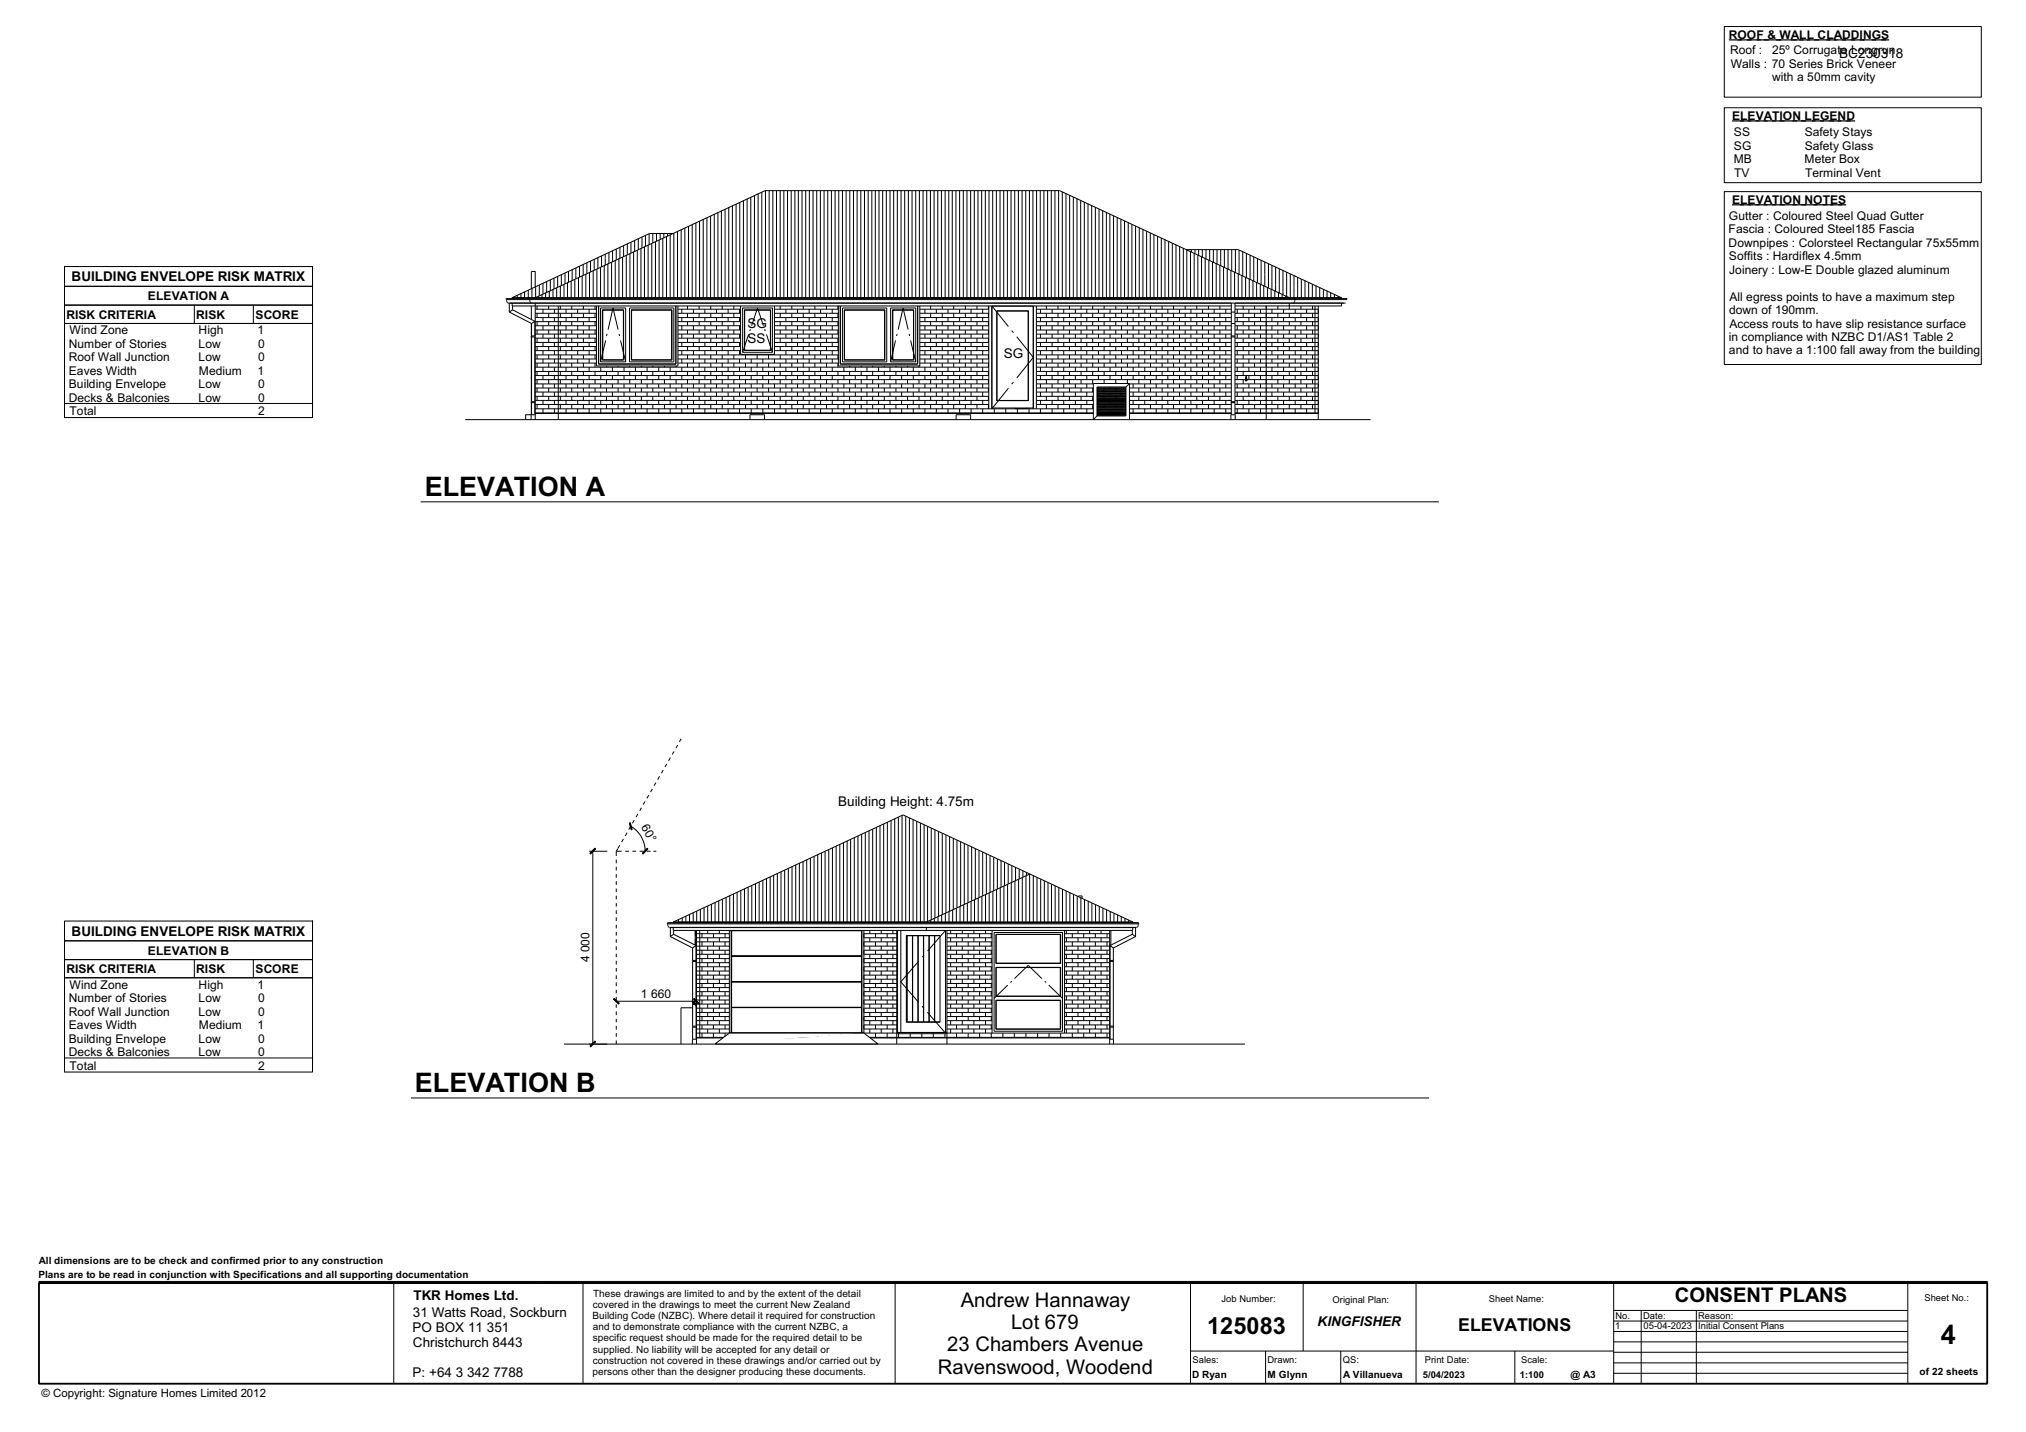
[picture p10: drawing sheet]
<svg xmlns="http://www.w3.org/2000/svg" width="420mm" height="297mm" viewBox="0 0 420 297" stroke-linecap="round" stroke-linejoin="round" font-family="sans-serif">
<defs><g id="words">
<g font-size="5.6">
<text x="88.1" y="103">ELEVATION A</text>
<text x="86.1" y="226.6">ELEVATION B</text>
<text x="402.5" y="278.8">4</text>
</g>
<text font-size="4.9" x="250.3" y="276.7">125083</text>
<g font-size="4.2">
<text x="199.3" y="271.1">Andrew Hannaway</text>
<text x="209.7" y="275.7">Lot 679</text>
<text x="347.3" y="270.1">CONSENT PLANS</text>
<text x="196.4" y="280.3">23 Chambers Avenue</text>
<text x="194.5" y="285">Ravenswood, Woodend</text>
</g>
<text font-size="3.7" x="302.4" y="276.1">ELEVATIONS</text>
<g font-size="2.8">
<text x="381.4" y="12.1">BC230318</text>
<text x="14.9" y="58.3">BUILDING ENVELOPE RISK MATRIX</text>
<text x="155" y="68">SG</text>
<text x="155" y="71.1">SS</text>
<text x="208.2" y="74.2">SG</text>
<text x="173.8" y="167.2">Building Height: 4.75m</text>
<text x="14.9" y="194.1">BUILDING ENVELOPE RISK MATRIX</text>
<text x="85.7" y="269.6">TKR Homes Ltd.</text>
<text x="85.6" y="273.2">31 Watts Road, Sockburn</text>
<text x="273.3" y="275.1">KINGFISHER</text>
<text x="85.6" y="276.3">PO BOX 11 351</text>
<text x="85.6" y="279.4">Christchurch 8443</text>
<text x="85.6" y="285.6">P: +64 3 342 7788</text>
</g>
<g font-size="2.5">
<text x="358.5" y="8.1">ROOF &amp; WALL CLADDINGS</text>
<text x="358.8" y="11.3">Roof :</text>
<text x="367.5" y="11.3">25º Corrugate Longrun</text>
<text x="358.9" y="14.1">Walls : 70 Series Brick Veneer</text>
<text x="367.5" y="16.8">with a 50mm cavity</text>
<text x="359.2" y="24.9">ELEVATION LEGEND</text>
<text x="359.6" y="28.3">SS</text>
<text x="374.3" y="28.3">Safety Stays</text>
<text x="359.5" y="33.8">MB</text>
<text x="359.6" y="31.1">SG</text>
<text x="374.2" y="33.8">Meter Box</text>
<text x="374.3" y="31.1">Safety Glass</text>
<text x="359.7" y="36.6">TV</text>
<text x="374.4" y="36.6">Terminal Vent</text>
<text x="358.6" y="45.6">Gutter : Coloured Steel Quad Gutter</text>
<text x="359.2" y="42.3">ELEVATION NOTES</text>
<text x="358.5" y="48.4">Fascia : Coloured Steel185 Fascia</text>
<text x="358.5" y="51.2">Downpipes : Colorsteel Rectangular 75x55mm</text>
<text x="358.6" y="54">Soffits : Hardiflex 4.5mm</text>
<text x="358.6" y="56.8">Joinery : Low-E Double glazed aluminum</text>
<text x="30.7" y="62.3">ELEVATION A</text>
<text x="358.6" y="65.2">down of 190mm.</text>
<text x="358.6" y="62.4">All egress points to have a maximum step</text>
<text x="13.8" y="66.1">RISK CRITERIA</text>
<text x="14.4" y="69.3">Wind Zone</text>
<text x="40.7" y="66.1">RISK</text>
<text x="41.2" y="69.3">High</text>
<text x="53" y="66.1">SCORE</text>
<text x="53.4" y="69.3">1</text>
<text x="358.5" y="70.7">in compliance with NZBC D1/AS1 Table 2</text>
<text x="358.6" y="68">Access routs to have slip resistance surface</text>
<text x="14.3" y="72.1">Number of Stories</text>
<text x="14.3" y="74.9">Roof Wall Junction</text>
<text x="14.3" y="77.7">Eaves Width</text>
<text x="41.2" y="72.1">Low</text>
<text x="41.2" y="74.9">Low</text>
<text x="41.2" y="77.7">Medium</text>
<text x="53.4" y="77.7">1</text>
<text x="53.5" y="74.9">0</text>
<text x="53.5" y="72.1">0</text>
<text x="358.6" y="73.5">and to have a 1:100 fall away from the building</text>
<text x="14.3" y="80.5">Building Envelope</text>
<text x="14.3" y="83.3">Decks &amp; Balconies</text>
<text x="41.2" y="80.5">Low</text>
<text x="41.2" y="83.3">Low</text>
<text x="53.5" y="80.5">0</text>
<text x="53.5" y="83.3">0</text>
<text x="14.4" y="86.1">Total</text>
<text x="53.6" y="86.1">2</text>
<text x="132.9" y="171.5" transform="rotate(60 132.9 171.5)">60°</text>
<text x="13.8" y="201.8">RISK CRITERIA</text>
<text x="30.7" y="198">ELEVATION B</text>
<text x="40.7" y="201.8">RISK</text>
<text x="53" y="201.8">SCORE</text>
<text x="122.3" y="199.6" transform="rotate(-90 122.3 199.6)">4 000</text>
<text x="14.3" y="207.9">Number of Stories</text>
<text x="14.4" y="205.1">Wind Zone</text>
<text x="41.2" y="205.1">High</text>
<text x="41.2" y="207.9">Low</text>
<text x="53.4" y="205.1">1</text>
<text x="53.5" y="207.9">0</text>
<text x="132.9" y="207.1">1 660</text>
<text x="14.3" y="210.7">Roof Wall Junction</text>
<text x="14.3" y="213.5">Eaves Width</text>
<text x="41.2" y="210.7">Low</text>
<text x="41.2" y="213.5">Medium</text>
<text x="53.4" y="213.5">1</text>
<text x="53.5" y="210.7">0</text>
<text x="14.3" y="216.3">Building Envelope</text>
<text x="14.3" y="219.1">Decks &amp; Balconies</text>
<text x="14.4" y="221.9">Total</text>
<text x="41.2" y="216.3">Low</text>
<text x="41.2" y="219.1">Low</text>
<text x="53.5" y="216.3">0</text>
<text x="53.5" y="219.1">0</text>
<text x="53.6" y="221.9">2</text>
</g>
<text font-size="2.4" x="8.6" y="289.7">© Copyright: Signature Homes Limited 2012</text>
<g font-size="2.1">
<text x="8.1" y="262.3">All dimensions are to be check and confirmed prior to any construction</text>
<text x="8" y="265.1">Plans are to be read in conjunction with Specifications and all supporting documentation</text>
<text x="123" y="268.9">These drawings are limited to and by the extent of the detail</text>
<text x="122.9" y="273.6">Building Code (NZBC). Where detail it required for construction</text>
<text x="122.9" y="271.3">covered in the drawings to meet the current New Zealand</text>
<text x="122.9" y="275.9">and to demonstrate compliance with the current NZBC, a</text>
<text x="122.9" y="278.3">specific request should be made for the required detail to be</text>
<text x="122.9" y="280.6">supplied. No liability will be accepted for any detail or</text>
<text x="122.9" y="285.2">persons other than the designer producing these documents.</text>
<text x="122.9" y="282.9">construction not covered in these drawings and/or carried out by</text>
<text x="247.2" y="285.9">D Ryan</text>
<text x="262.9" y="285.9">M Glynn</text>
<text x="278.6" y="285.9">A Villanueva</text>
<text x="325.7" y="285.9">@ A3</text>
<text x="398.1" y="285.2">of 22 sheets</text>
</g>
<g font-size="1.9">
<text x="399.1" y="269.9">Sheet No.:</text>
<text x="253.3" y="270.1">Job Number:</text>
<text x="276.4" y="270.3">Original Plan:</text>
<text x="308.7" y="270.1">Sheet Name:</text>
<text x="335" y="275.8">1</text>
<text x="335" y="273.6">No.</text>
<text x="340.7" y="273.6">Date:</text>
<text x="340.8" y="275.8">05-04-2023 Initial Consent Plans</text>
<text x="352.2" y="273.6">Reason:</text>
<text x="247.3" y="282.7">Sales:</text>
<text x="262.8" y="282.7">Drawn:</text>
<text x="278.5" y="282.7">QS:</text>
<text x="295.1" y="285.8">5/04/2023</text>
<text x="295.5" y="282.7">Print Date:</text>
<text x="315.2" y="285.8">1:100</text>
<text x="315.5" y="282.8">Scale:</text>
</g>
</g></defs>
<path d="M8.1 266.1h404v20.9h-404z" fill="none" stroke="#000" stroke-width=".38"/>
<g fill="none" stroke="#000" stroke-width=".21">
<path d="M357.6 5.5h53.3v14.7h-53.3zM158 39.8v22M158.7 39.5v22.3M159.5 39.5v22.3M160.3 39.5v22.3M161 39.5v22.3M161.8 39.5v22.3M162.6 39.5v22.3M163.3 39.5v22.3M164.1 39.5v22.3M164.8 39.5v22.3M165.6 39.5v22.3"/>
<path d="M166.3 39.5v22.3M167.1 39.5v22.3M167.8 39.5v22.3M168.6 39.5v22.3M169.4 39.5v22.3M170.1 39.5v22.3M170.9 39.5v22.3M171.7 39.5v22.3M172.4 39.5v22.3M173.2 39.5v22.3M173.9 39.5v22.3M174.7 39.5v22.3"/>
<path d="M175.5 39.5v22.3M176.2 39.5v22.3M177 39.5v22.3M177.8 39.5v22.3M178.5 39.5v22.3M179.3 39.5v22.3M180 39.5v22.3M180.8 39.5v22.3M181.5 39.5v22.3M182.3 39.5v22.3M183 39.5v22.3M183.8 39.5v22.3"/>
<path d="M184.6 39.5v22.3M185.3 39.5v22.3M186.1 39.5v22.3M186.9 39.5v22.3M187.6 39.5v22.3M188.4 39.5v22.3M189.1 39.5v22.3M189.9 39.5v22.3M190.7 39.5v22.3M191.4 39.5v22.3M192.2 39.5v22.3M193 39.5v22.3"/>
<path d="M193.7 39.5v22.3M194.5 39.5v22.3M195.2 39.5v22.3M196 39.5v22.3M196.8 39.5v22.3M197.5 39.5v22.3M198.2 39.5v22.3M199 39.5v22.3M199.8 39.5v22.3M200.5 39.5v22.3M201.3 39.5v22.3M202.1 39.5v22.3"/>
<path d="M202.8 39.5v22.3M203.6 39.5v22.3M204.3 39.5v22.3M205.1 39.5v22.3M205.9 39.5v22.3M206.6 39.5v22.3M207.4 39.5v22.3M208.2 39.5v22.3M208.9 39.5v22.3M209.7 39.5v22.3M210.4 39.5v22.3M211.2 39.5v22.3"/>
<path d="M212 39.5v22.3M212.7 39.5v22.3M213.5 39.5v22.3M214.2 39.5v22.3M215 39.5v22.3M215.7 39.5v22.3M216.5 39.5v22.3M217.3 39.5v22.3M218 39.5v22.3M218.8 39.5v22.3M219.5 39.5v22.3M220.3 39.8v22"/>
<path d="M357.6 39.8h53.3v35.8h-53.3zM357.6 22.4h53.3v15.5h-53.3zM110.3 59.8v2M111 59.5v-3.2h-.8v3.6M111.1 59.5v2.2M111.8 59.1v2.2M112.6 58.8v2.2M113.4 58.4v2.2M114.1 58v2.3M114.9 57.7v2.2M115.4 59.7v2.1M115.7 57.3v2.3"/>
<path d="M116.2 59.3v2.5M116.4 57v2.2M117 59v2.8M117.2 56.6v2.3M117.7 58.6v3.2M117.9 56.3v2.2M118.4 58.3v3.5M118.7 55.9v2.3M119.2 57.9v3.9M119.4 55.6v2.2M120 57.5v4.3M120.2 55.2v2.3"/>
<path d="M120.7 57.2v4.6M120.9 54.9v2.2M121.5 56.9v4.9M121.7 54.5v2.2M122.3 56.5v5.3M122.5 54.1v2.3M123 56.1v5.7M123.2 53.8v2.3M123.8 55.8v6M124 53.4v2.3M124.5 55.4v6.4M124.8 53.1v2.2"/>
<path d="M125.3 55.1v6.7M125.5 52.8v2.2M126.1 54.7v7.1M126.3 52.4v2.2M126.8 54.4v7.4M127 52v2.3M127.6 54v7.8M127.8 51.7v2.2M128.4 53.6v8.2M128.6 51.3v2.3M129.1 53.3v8.5M129.3 51v2.2"/>
<path d="M129.9 53v8.8M130.1 50.6v2.2M130.6 52.6v9.2M130.8 50.3v2.2M131.4 52.2v9.6M131.6 49.9v2.3M132.2 51.9v9.9M132.4 49.5v2.3M132.9 51.5v10.3M133.1 49.2v2.2M133.6 51.2v10.6M133.9 48.9v2.2"/>
<path d="M134.4 50.8v11M134.6 48.5v2.2M135.2 50.5v11.3M135.4 48.4v2M135.9 50.1v11.7M136.1 48.4v1.6M136.7 49.7v12.1M136.9 48.4v1.3M137.5 49.4v12.4M137.7 48.4v.9M138.2 49.1v12.7M138.4 48.4v.5"/>
<path d="M139 48.7v13.1M139.2 48.4v.2M139.5 48.4h-4.8l-28.5 13.4h172M139.7 48.4v13.4M140.5 48v13.8M141.3 47.6v14.2M142 47.3v14.5M142.8 46.9v14.9M143.5 46.6v15.2M144.3 46.2v15.6M145.1 45.9v15.9M145.8 45.5v16.3"/>
<path d="M146.6 45.1v16.7M147.4 44.8v17M148.1 44.5v17.3M148.9 44.1v17.7M149.6 43.7v18.1M150.4 43.4v18.4M151.1 43v18.8M151.9 42.7v19.1M152.7 42.3v19.5M153.4 42v19.8M154.2 41.6v20.2M154.9 41.2v20.6"/>
<path d="M155.7 40.9v20.9M156.5 40.6v21.2M157.2 40.2v21.6M221.1 40.1v21.7M221.8 40.5v21.3M222.6 40.9v20.9M223.3 41.2v20.6M224.1 41.6v20.2M224.9 41.9v19.9M225.6 42.3v19.5M226.4 42.6v19.2M227.2 43v18.8"/>
<path d="M227.9 43.4v18.4M228.7 43.7v18.1M229.4 44v17.8M230.2 44.4v17.4M230.9 44.8v17M231.7 45.1v16.7M232.5 45.5v16.3M233.2 45.8v16M234 46.1v15.7M234.7 46.5v15.3M235.5 46.9v14.9M236.3 47.2v14.6"/>
<path d="M237 47.6v14.2M237.8 47.9v13.9M238.5 48.3v13.5M239.3 48.6v13.2M240.1 49v12.8M240.8 49.4v12.4M241.6 49.7v12.1M242.4 50.1v11.7M243.1 50.4v11.4M243.9 50.8v11M244.6 51.1v10.7M245.4 51.5v10.3"/>
<path d="M246 51.8h10.8l21.4 10M246.1 51.8v10M246.3 51.8v.1M246.9 52.2v9.6M247.1 51.8v.5M247.6 52.5v9.3M247.8 51.8v.8M248.4 52.9v8.9M248.6 51.8v1.2M249.2 53.3v8.5M249.3 51.8v1.5M249.9 53.6v8.2"/>
<path d="M250.1 51.8v1.9M250.7 54v7.8M250.9 51.8v2.3M251.5 54.3v7.5M251.6 51.8v2.6M252.2 54.7v7.1M252.4 51.8v2.9M253 55v6.8M253.2 51.8v3.3M253.7 55.4v6.4M253.9 51.8v3.7M254.5 55.8v6"/>
<path d="M254.7 51.8v4M255.3 56.1v5.7M255.4 51.8v4.4M256 56.4v5.4M256.2 51.8v4.7M256.8 56.8v5M257 51.9v5M257.6 57.2v4.6M257.7 52.2v5M258.3 57.5v4.3M258.5 52.5v5.1M259.1 57.9v3.9"/>
<path d="M259.2 52.9v5.1M259.8 58.2v3.6M260 53.3v5M260.6 58.6v3.2M260.8 53.6v5M261.4 58.9v2.9M261.5 54v5M262.1 59.3v2.5M262.3 54.3v5.1M262.8 59.7v2.1M263.1 54.7v5M263.6 60v1.8"/>
<path d="M263.8 55v5.1M264.5 55.4v5M265.3 55.8v5M266.1 56.1v5M266.8 56.4v5.1M267.6 56.8v5M268.3 57.2v4.6M269.1 57.5v4.3M269.9 57.9v3.9M270.6 58.2v3.6M271.4 58.6v3.2M272.2 58.9v2.9"/>
<path d="M272.9 59.3v2.5M273.7 59.7v2.1M274.4 60v1.8M105 62.2l.3 .6M105.1 62.5h.1M105.3 62.8h.1M105.3 62.8h173.8M105.6 64.7l4.6 2.4M105.6 62.9v1.8M106.2 62.9v.6h149.2M106.2 61.8v.1M106.3 64.3l-.7 .4"/>
<path d="M106.3 64.3l4.6 2.3M106.3 63.5v.8M106.5 61.6v.2M107.3 61.3v.5M108 60.9v.9M108.8 60.5v1.3M109.6 60.2v1.6M109.8 61.9l.1 .3M109.8 62.2h169.6M109.9 62.2v.5l.3 .2M110.1 62.8h.1M110.2 78.4h.1"/>
<path d="M110.1 78.4h.1M110.2 63.5v2.8M110.2 67.1l-.1 19.9M110.2 78.4h-.1M110.2 67.1v2.6M110.2 69.9v13.4M110.9 66.6v3.1M110.9 66.6l-.7 .5M110.9 69.9v13.4M111 64.1h12.7M111 65h12.7M111 65.9h12.7"/>
<path d="M111 69.7h-.8v.2h.8M111 62.9v24.1M111 75.3h12.7M111 71h12.7M111 67.6h12.7M111 68.5h12.7M111 72.7h12.7M111 71.9h12.7M111 66.7h12.7M111 74.5h12.7M111.4 75.3v.9M111.4 77.1v.8"/>
<path d="M111.4 78.7v.9M111.4 63.5v.6M111.4 65v.9M111.4 66.7v.9M111.4 68.5v.8M111.4 70.1v.9M111.4 71.9v.8M111.4 73.6v.9M111.6 61.5v.3M112.4 61.1v.7M112.6 76.2v.9M112.6 77.9v.8"/>
<path d="M112.6 79.6v.9M112.6 64.1v.9M112.6 71v.9M112.6 72.7v.9M112.6 74.5v.8M112.6 65.9v.8M112.6 67.6v.9M112.6 69.3v.8M113.2 60.8v1M113.8 77.1v.8M113.8 78.7v.9M113.8 63.5v.6"/>
<path d="M113.8 65v.9M113.8 75.3v.9M113.8 66.7v.9M113.8 68.5v.8M113.8 70.1v.9M113.8 71.9v.8M113.8 73.6v.9M113.9 60.4v1.4M114.7 60v1.8M115 76.2v.9M115 77.9v.8M115 79.6v.9"/>
<path d="M115 64.1v.9M115 65.9v.8M115 67.6v.9M115 69.3v.8M115 71v.9M115 72.7v.9M115 74.5v.8M115.8 63.5v23.5M116.2 63.5v.6M116.2 65v.9M116.2 77.1v.8M116.2 78.7v.9"/>
<path d="M116.2 75.3v.9M116.2 66.7v.9M116.2 68.5v.8M116.2 70.1v.9M116.2 71.9v.8M116.2 73.6v.9M117.4 64.1v.9M117.4 76.2v.9M117.4 77.9v.8M117.4 79.6v.9M117.4 65.9v.8M117.4 67.6v.9"/>
<path d="M117.4 69.3v.8M117.4 71v.9M117.4 72.7v.9M117.4 74.5v.8M118.6 63.5v.6M118.6 65v.9M118.6 77.1v.8M118.6 78.7v.9M118.6 75.3v.9M118.6 66.7v.9M118.6 68.5v.8M118.6 70.1v.9"/>
<path d="M118.6 71.9v.8M118.6 73.6v.9M119.8 64.1v.9M119.8 76.2v.9M119.8 77.9v.8M119.8 79.6v.9M119.8 69.3v.8M119.8 71v.9M119.8 72.7v.9M119.8 74.5v.8M119.8 65.9v.8M119.8 67.6v.9"/>
<path d="M121 63.5v.6M121 65v.9M121 77.1v.8M121 78.7v.9M121 75.3v.9M121 71.9v.8M121 73.6v.9M121 66.7v.9M121 68.5v.8M121 70.1v.9M122.2 64.1v.9M122.2 76.2v.9"/>
<path d="M122.2 77.9v.8M122.2 79.6v.9M122.2 72.7v.9M122.2 74.5v.8M122.2 65.9v.8M122.2 67.6v.9M122.2 69.3v.8M122.2 71v.9M123.4 63.5v.6M123.4 65v.9M123.4 77.1v.8M123.4 78.7v.9"/>
<path d="M123.4 75.3v.9M123.4 66.7v.9M123.4 68.5v.8M123.4 70.1v.9M123.4 71.9v.8M123.4 73.6v.9M123.7 73.6h-12.7M123.7 70.1h-12.7M123.7 69.3h-12.7M124.2 63.5v12h16M124.5 75.1h5.2M124.6 79.6v.9"/>
<path d="M124.6 76.2v.9M124.6 77.9v.8M124.9 74.7h4.4M124.9 64.3v10.4M124.9 64.3h4.4M124.9 64.3l.1 .1M125.6 70.6l-1.1 4.5M125.8 78.7v.9M125.8 77.1v.8M125.8 75.9v.3M125.9 69.3l-.1 .4M127 77.9v.8"/>
<path d="M127 79.6v.9M127 76.2v.9M128.2 77.1v.8M128.2 78.7v.9M128.2 75.9v.3M128.2 68.4l-1.1-4.5-1 4.5M128.4 69.3l.1 .4M128.7 70.6l1 4.5M129.3 74.6v.1M129.3 74.6v-10.2h-4.3l-.1 10.3M129.3 64.3v10.4M129.3 64.3v.1"/>
<path d="M129.4 76.2v.9M129.4 77.9v.8M129.4 79.6v.9M129.7 75.1v-11.2h-5.2v11.2M130.6 63.9h9.1v11.2h-9.1zM130.6 77.1v.8M130.6 78.7v.9M130.6 75.9v.3M130.9 74.7h8.5M130.9 64.3l.1 .1M131.8 76.2v.9M131.8 77.9v.8"/>
<path d="M131.8 79.6v.9M133 77.1v.8M133 78.7v.9M133 75.9v.3M134.2 76.2v.9M134.2 77.9v.8M134.2 79.6v.9M135.4 77.1v.8M135.4 78.7v.9M135.4 75.9v.3M136.6 76.2v.9M136.6 77.9v.8"/>
<path d="M136.6 79.6v.9M137.8 77.1v.8M137.8 78.7v.9M137.8 75.9v.3M139 76.2v.9M139 77.9v.8M139 79.6v.9M139.4 64.3v10.4l-.1-10.3h-8.3l-.1 10.3M139.4 64.3h-8.5v10.4M139.4 64.3l-.1 .1M140.2 63.5v12h-16.1v-12M140.2 77.1v.8"/>
<path d="M140.2 78.7v.9M140.2 75.9v.3M140.6 64.1h13M140.6 65h13M140.6 65.9h13M140.6 63.5v12.4h-16.9v-12.4M140.6 75.3h33.3M140.6 72.7h13M140.6 70.1h13M140.6 67.6h13M140.6 69.3h13M140.6 73.6h33.3"/>
<path d="M140.6 71.9h13M140.6 71h13M140.6 66.7h13M140.6 68.5h13M140.6 74.5h33.3M141.4 76.2v.9M141.4 77.9v.8M141.4 79.6v.9M141.4 64.1v.9M141.4 65.9v.8M141.4 67.6v.9M141.4 69.3v.8"/>
<path d="M141.4 71v.9M141.4 72.7v.9M141.4 74.5v.8M142.6 75.3v.9M142.6 77.1v.8M142.6 78.7v.9M142.6 63.5v.6M142.6 65v.9M142.6 66.7v.9M142.6 68.5v.8M142.6 70.1v.9M142.6 71.9v.8"/>
<path d="M142.6 73.6v.9M143.8 76.2v.9M143.8 77.9v.8M143.8 79.6v.9M143.8 64.1v.9M143.8 65.9v.8M143.8 67.6v.9M143.8 69.3v.8M143.8 71v.9M143.8 72.7v.9M143.8 74.5v.8M145 75.3v.9"/>
<path d="M145 77.1v.8M145 78.7v.9M145 63.5v.6M145 65v.9M145 66.7v.9M145 68.5v.8M145 70.1v.9M145 71.9v.8M145 73.6v.9M146.2 76.2v.9M146.2 77.9v.8M146.2 64.1v.9"/>
<path d="M146.2 65.9v.8M146.2 79.6v.9M146.2 74.5v.8M146.2 67.6v.9M146.2 69.3v.8M146.2 71v.9M146.2 72.7v.9M147.4 77.1v.8M147.4 78.7v.9M147.4 63.5v.6M147.4 65v.9M147.4 75.3v.9"/>
<path d="M147.4 66.7v.9M147.4 68.5v.8M147.4 70.1v.9M147.4 71.9v.8M147.4 73.6v.9M148.6 76.2v.9M148.6 77.9v.8M148.6 79.6v.9M148.6 64.1v.9M148.6 65.9v.8M148.6 74.5v.8M148.6 67.6v.9"/>
<path d="M148.6 69.3v.8M148.6 71v.9M148.6 72.7v.9M149.8 77.1v.8M149.8 78.7v.9M149.8 63.5v.6M149.8 65v.9M149.8 75.3v.9M149.8 66.7v.9M149.8 68.5v.8M149.8 70.1v.9M149.8 71.9v.8"/>
<path d="M149.8 73.6v.9M151 76.2v.9M151 77.9v.8M151 64.1v.9M151 79.6v.9M151 65.9v.8M151 67.6v.9M151 69.3v.8M151 71v.9M151 74.5v.8M151 72.7v.9M152.2 75.3v.9"/>
<path d="M152.2 77.1v.8M152.2 78.7v.9M152.2 63.5v.6M152.2 65v.9M152.2 66.7v.9M152.2 68.5v.8M152.2 70.1v.9M152.2 73.6v.9M152.2 71.9v.8M153.4 76.2v.9M153.4 77.9v.8M153.4 64.1v.9"/>
<path d="M153.4 79.6v.9M153.4 65.9v.8M153.4 67.6v.9M153.4 69.3v.8M153.4 71v.9M153.4 72.7v.9M153.4 74.5v.8M153.6 63.5v10h7M154 73.1h6.2M154 73.1v-9.2h6.2v9.2M154.4 64.3v8.4M154.4 64.4v8.2h5.4"/>
<path d="M154.4 72.6v.1M154.4 64.4h5.4v8.2M154.6 77.1v.8M154.6 78.7v.9M154.6 75.3v.9M154.6 73.6v.9M155.2 69.4l-1.2 3.7M155.6 68.3l-.1 .4M155.8 76.2v.9M155.8 77.9v.8M155.8 79.6v.9M155.8 73.5v.1"/>
<path d="M155.8 74.5v.8M157 77.1v.8M157 78.7v.9M157 75.3v.9M157 73.6v.9M158.2 76.2v.9M158.2 77.9v.8M158.2 79.6v.9M158.2 74.5v.8M158.2 73.5v.1M158.3 67.6l-1.2-3.7-1.2 3.7M158.6 68.3l.1 .4"/>
<path d="M159 69.4l1.2 3.7M159.4 77.1v.8M159.4 78.7v.9M159.4 75.3v.9M159.4 73.6v.9M159.8 72.6v.1M159.8 64.3v8.4h-5.4M159.8 64.3l-5.4 .1M159.8 64.3v.1M160.6 76.2v.9M160.6 77.9v.8M160.6 63.5v10.1"/>
<path d="M160.6 79.6v.9M160.6 74.5v.8M160.6 67.6h13.3M160.6 66.7h13.3M160.6 69.3h13.3M160.6 68.5h13.3M160.6 72.7h13.3M160.6 71h13.3M160.6 70.1h13.3M161.8 77.1v.8M161.8 63.5v.6M161.8 65v.9"/>
<path d="M161.8 78.7v.9M161.8 75.3v.9M161.8 66.7v.9M161.8 68.5v.8M161.8 70.1v.9M161.8 71.9v.8M161.8 73.6v.9M163 76.2v.9M163 64.1v.9M163 65.9v.8M163 77.9v.8M163 79.6v.9"/>
<path d="M163 74.5v.8M163 67.6v.9M163 69.3v.8M163 71v.9M163 72.7v.9M164.2 63.5v.6M164.2 65v.9M164.2 77.1v.8M164.2 78.7v.9M164.2 75.3v.9M164.2 66.7v.9M164.2 68.5v.8"/>
<path d="M164.2 73.6v.9M164.2 70.1v.9M164.2 71.9v.8M165.4 76.2v.9M165.4 64.1v.9M165.4 77.9v.8M165.4 79.6v.9M165.4 65.9v.8M165.4 67.6v.9M165.4 69.3v.8M165.4 74.5v.8M165.4 71v.9"/>
<path d="M165.4 72.7v.9M166.6 75.3v.9M166.6 63.5v.6M166.6 65v.9M166.6 77.1v.8M166.6 78.7v.9M166.6 66.7v.9M166.6 68.5v.8M166.6 70.1v.9M166.6 71.9v.8M166.6 73.6v.9M167.8 64.1v.9"/>
<path d="M167.8 76.2v.9M167.8 77.9v.8M167.8 79.6v.9M167.8 74.5v.8M167.8 65.9v.8M167.8 67.6v.9M167.8 69.3v.8M167.8 71v.9M167.8 72.7v.9M169 75.3v.9M169 63.5v.6M169 65v.9"/>
<path d="M169 77.1v.8M169 78.7v.9M169 66.7v.9M169 68.5v.8M169 70.1v.9M169 71.9v.8M169 73.6v.9M170.2 64.1v.9M170.2 65.9v.8M170.2 76.2v.9M170.2 77.9v.8M170.2 79.6v.9"/>
<path d="M170.2 67.6v.9M170.2 69.3v.8M170.2 71v.9M170.2 72.7v.9M170.2 74.5v.8M171.4 63.5v.6M171.4 65v.9M171.4 75.3v.9M171.4 77.1v.8M171.4 78.7v.9M171.4 66.7v.9M171.4 68.5v.8"/>
<path d="M171.4 70.1v.9M171.4 71.9v.8M171.4 73.6v.9M171.5 77.9h-60.5M171.5 71.9h2.4M171.5 71.9h-10.9M172.6 64.1v.9M172.6 65.9v.8M172.6 67.6v.9M172.6 69.3v.9M172.6 71v.9M172.6 72.7v.9"/>
<path d="M172.6 74.5v.8M172.6 76.2v.8M172.6 77.9v.8M172.6 79.6v.9M173.8 63.5v.6M173.8 65v.9M173.8 66.7v.9M173.8 68.5v.8M173.8 70.2v.8M173.8 71.9v.8M173.8 73.6v.9M173.8 75.3v.9"/>
<path d="M173.8 77v.9M173.8 78.7v.9M173.9 64.1h-13.3M173.9 65h-13.3M173.9 65.9h-13.3M174.2 63.5v12h16.1v-12M174.3 63.5v12h16v-12M174.7 63.9h9.2v11.2h-9.2zM175 76.2v.8M175 77.9v.8M175 79.6v.9M175.1 64.3v10.4"/>
<path d="M175.1 64.3v.1M175.1 64.3h8.4M175.1 74.6v.1M175.1 64.4h8.3v10.2h-8.3zM176.2 77v.9M176.2 78.7v.9M176.2 75.9v.3M177.4 76.2v.8M177.4 77.9v.8M177.4 79.6v.9M178.6 78.7v.9M178.6 75.9v.3"/>
<path d="M178.6 77v.9M179.8 77.9v.8M179.8 79.6v.9M179.8 76.2v.8M181 77v.9M181 78.7v.9M181 75.9v.3M182.2 77.9v.8M182.2 79.6v.9M182.2 76.2v.8M183.4 78.7v.9M183.4 75.9v.3"/>
<path d="M183.4 77v.9M183.4 74.6l.1 .1M183.5 64.3v10.4h-8.4M183.5 64.3l-.1 .1M184.6 79.6v.9M184.6 76.2v.8M184.6 77.9v.8M184.7 63.9h5.2v11.2h-5.2zM185.1 74.7h4.4M185.1 64.3h4.4M185.2 64.4h4.2v10.2h-4.2zM185.2 74.6l-.1 .1"/>
<path d="M185.2 64.4l-.1-.1v10.4M185.7 70.6l-1 4.5M185.8 78.7v.9M185.8 75.9v.3M185.8 77v.9M186.1 69.3l-.2 .4M187 76.2v.8M187 77.9v.8M187 79.6v.9M188.2 75.9v.3M188.2 77v.9M188.2 78.7v.9"/>
<path d="M188.3 68.4l-1-4.5-1 4.5M188.6 69.3v.4M188.8 70.6l1.1 4.5M189.4 76.2v.8M189.4 77.9v.8M189.4 79.6v.9M189.4 74.6l.1 .1M189.5 64.3v10.4M189.5 64.3l-.1 .1M190.6 78.7v.9M190.6 75.9v.3M190.6 77v.9"/>
<path d="M190.8 63.5v12.4h-16.9v-12.4M190.8 74.5h14.3M190.8 71.9h14.3M190.8 71h14.3M190.8 67.6h14.3M190.8 68.5h14.3M190.8 65h14.3M190.8 72.7h14.3M190.8 70.1h14.3M190.8 66.7h14.3M190.8 69.3h14.3M190.8 75.3h14.3"/>
<path d="M190.8 65.9h14.3M190.8 64.1h14.3M191.8 64.1v.9M191.8 65.9v.8M191.8 67.6v.9M191.8 69.3v.8M191.8 71v.9M191.8 72.7v.9M191.8 74.5v.8M191.8 76.2v.8M191.8 77.9v.8M191.8 79.6v.9"/>
<path d="M193 63.5v.6M193 65v.9M193 66.7v.9M193 68.5v.8M193 70.1v.9M193 71.9v.8M193 73.6v.9M193 75.3v.9M193 77v.9M193 78.7v.9M194.2 64.1v.9M194.2 65.9v.8"/>
<path d="M194.2 67.6v.9M194.2 69.3v.8M194.2 71v.9M194.2 72.7v.9M194.2 74.5v.8M194.2 76.2v.8M194.2 79.6v.9M194.2 77.9v.8M195.4 63.5v.6M195.4 65v.9M195.4 66.7v.9M195.4 68.5v.8"/>
<path d="M195.4 70.1v.9M195.4 71.9v.8M195.4 73.6v.9M195.4 75.3v.9M195.4 77v.9M195.4 78.7v.9M196.6 64.1v.9M196.6 65.9v.8M196.6 67.6v.9M196.6 69.3v.8M196.6 71v.9M196.6 72.7v.9"/>
<path d="M196.6 74.5v.8M196.6 76.2v.8M196.6 77.9v.8M196.6 79.6v.9M197.8 63.5v.6M197.8 65v.9M197.8 66.7v.9M197.8 68.5v.8M197.8 70.1v.9M197.8 71.9v.8M197.8 73.6v.9M197.8 75.3v.9"/>
<path d="M197.8 77v.9M197.8 78.7v.9M199 64.1v.9M199 65.9v.8M199 67.6v.9M199 69.3v.8M199 71v.9M199 72.7v.9M199 74.5v.8M199 76.2v.8M199 77.9v.8M199 79.6v.9"/>
<path d="M200.2 63.5v.6M200.2 65v.9M200.2 66.7v.9M200.2 68.5v.8M200.2 70.1v.9M200.2 71.9v.8M200.2 73.6v.9M200.2 75.3v.9M200.2 77v.9M200.2 78.7v.9M201.4 64.1v.9M201.4 65.9v.8"/>
<path d="M201.4 67.6v.9M201.4 69.3v.8M201.4 71v.9M201.4 72.7v.9M201.4 74.5v.8M201.4 76.2v.8M201.4 77.9v.8M201.4 79.6v.9M202.6 63.5v.6M202.6 65v.9M202.6 66.7v.9M202.6 68.5v.8"/>
<path d="M202.6 70.1v.9M202.6 71.9v.8M202.6 73.6v.9M202.6 75.3v.9M202.6 77v.9M202.6 78.7v.9M203.8 64.1v.9M203.8 65.9v.8M203.8 67.6v.9M203.8 69.3v.8M203.8 71v.9M203.8 72.7v.9"/>
<path d="M203.8 74.5v.8M203.8 76.2v.8M203.8 77.9v.8M203.8 79.6v.9M205 63.5v.6M205 65v.9M205 66.7v.9M205 68.5v.8M205 70.1v.9M205 71.9v.8M205 73.6v.9M205 75.3v.9"/>
<path d="M205 77v.9M205 78.7v.9M205.1 63.5v21.3M205.1 77.9h-33.6M205.1 76.2h-94.1M205.1 78.7h-94.1M205.1 73.6h-14.3M205.1 79.6h-94.1M205.1 77l-94.1 .1M205.7 63.5h8.6M206.7 64.5h6.6M206.8 64.5h6.4v18.6h-6.4z"/>
<path d="M206.8 64.5l-.1 18.6M209.1 67.7l-3.4-4.2v21.3l3.4-4.3M209.8 68.6l.4 .4M210.2 79.3l-.4 .4M210.9 69.9l3.4 4.2-3.4 4.3M213.3 64.5v18.6M213.3 64.5h-.1M214.3 63.5v21.3M214.9 63.5v21.3M214.9 72.7h40.5M214.9 67.6h40.5M214.9 69.3h40.5"/>
<path d="M214.9 68.5h40.5M214.9 77h40.5M214.9 79.6h11.8M214.9 64.1h40.5M214.9 74.5h40.5M214.9 71.9h40.5M214.9 71h40.5M214.9 70.1h40.5M214.9 66.7h40.5M214.9 75.3h40.5M214.9 76.2h40.5M214.9 65h40.5"/>
<path d="M215.8 64.1v.9M215.8 65.9v.8M215.8 67.6v.9M215.8 69.3v.8M215.8 71v.9M215.8 72.7v.9M215.8 74.5v.8M215.8 76.2v.8M215.8 77.9v.8M215.8 79.6v.9M217 63.5v.6M217 65v.9"/>
<path d="M217 66.7v.9M217 68.5v.8M217 70.1v.9M217 71.9v.8M217 73.6v.9M217 75.3v.9M217 77v.9M217 78.7v.9M218.2 65.9v.8M218.2 67.6v.9M218.2 69.3v.8M218.2 71v.9"/>
<path d="M218.2 72.7v.9M218.2 74.5v.8M218.2 76.2v.8M218.2 77.9v.8M218.2 79.6v.9M218.2 64.1v.9M219.4 66.7v.9M219.4 68.5v.8M219.4 70.1v.9M219.4 71.9v.8M219.4 73.6v.9M219.4 75.3v.9"/>
<path d="M219.4 77v.9M219.4 78.7v.9M219.4 63.5v.6M219.4 65v.9M220.6 67.6v.9M220.6 69.3v.8M220.6 71v.9M220.6 72.7v.9M220.6 74.5v.8M220.6 76.2v.8M220.6 77.9v.8M220.6 79.6v.9"/>
<path d="M220.6 64.1v.9M220.6 65.9v.8M221.8 66.7v.9M221.8 68.5v.8M221.8 70.1v.9M221.8 71.9v.8M221.8 73.6v.9M221.8 75.3v.9M221.8 77v.9M221.8 78.7v.9M221.8 63.5v.6M221.8 65v.9"/>
<path d="M223 67.6v.9M223 69.3v.8M223 71v.9M223 72.7v.9M223 74.5v.8M223 76.2v.8M223 77.9v.8M223 79.6v.9M223 64.1v.9M223 65.9v.8M224.2 63.5v.6M224.2 68.5v.8"/>
<path d="M224.2 70.1v.9M224.2 71.9v.8M224.2 73.6v.9M224.2 75.3v.9M224.2 77v.9M224.2 78.7v.9M224.2 65v.9M224.2 66.7v.9M225.4 67.6v.9M225.4 69.3v.8M225.4 71v.9M225.4 72.7v.9"/>
<path d="M225.4 74.5v.8M225.4 76.2v.9M225.4 77.9v.8M225.4 79.6v.9M225.4 64.1v.9M225.4 65.9v.8M226.6 70.1v.9M226.6 71.9v.8M226.6 73.6v.9M226.6 75.3v.9M226.6 77.1v.8M226.6 78.7v.9"/>
<path d="M226.6 63.5v.6M226.6 65v.9M226.6 66.7v.9M226.6 68.5v.8M227.8 71v.9M227.8 72.7v.9M227.8 74.5v.8M227.8 76.2v.9M227.8 77.9v.8M227.8 64.1v.9M227.8 65.9v.8M227.8 67.6v.9"/>
<path d="M227.8 69.3v.8M229 70.1v.9M229 71.9v.8M229 73.6v.9M229 75.3v.9M229 77.1v.8M229 78.7v.8M229 63.5v.6M229 65v.9M229 66.7v.9M229 68.5v.8M230.2 71v.9"/>
<path d="M230.2 72.7v.9M230.2 74.5v.8M230.2 76.2v.9M230.2 77.9v.8M230.2 64.1v.9M230.2 65.9v.8M230.2 67.6v.9M230.2 69.3v.8M231.4 71.9v.8M231.4 73.6v.9M231.4 75.3v.9M231.4 77.1v.8"/>
<path d="M231.4 78.7v.8M231.4 63.5v.6M231.4 65v.9M231.4 66.7v.9M231.4 68.5v.8M231.4 70.1v.9M232.6 72.7v.9M232.6 74.5v.8M232.6 76.2v.9M232.6 77.9v.8M232.6 64.1v.9M232.6 65.9v.8"/>
<path d="M232.6 67.6v.9M232.6 69.3v.8M232.6 71v.9M233.8 71.9v.8M233.8 73.6v.9M233.8 75.3v.9M233.8 77.1v.8M233.8 78.7v.8M233.8 63.5v.6M233.8 65v.9M233.8 66.7v.9M233.8 68.5v.8"/>
<path d="M233.8 70.1v.9M234.2 79.5l-.7 .8h-6v6M234.2 79.5v7.5M234.2 79.5h-7.5v7.5l.8-.7M234.2 79.6h21.2M235 72.7v.9M235 74.5v.8M235 76.2v.9M235 77.9v.8M235 79.6v.9M235 64.1v.9M235 65.9v.8"/>
<path d="M235 67.6v.9M235 69.3v.8M235 71v.9M236.2 63.5v.6M236.2 73.6v.9M236.2 75.3v.9M236.2 77.1v.8M236.2 78.7v.9M236.2 65v.9M236.2 66.7v.9M236.2 68.5v.8M236.2 70.1v.9"/>
<path d="M236.2 71.9v.8M237.4 74.5v.8M237.4 76.2v.9M237.4 77.9v.8M237.4 79.6v.9M237.4 64.1v.9M237.4 65.9v.8M237.4 67.6v.9M237.4 69.3v.8M237.4 71v.9M237.4 72.7v.9M238.6 63.5v.6"/>
<path d="M238.6 75.3v.9M238.6 77.1v.8M238.6 78.7v.9M238.6 65v.9M238.6 66.7v.9M238.6 68.5v.8M238.6 70.1v.9M238.6 71.9v.8M238.6 73.6v.9M239.8 76.2v.9M239.8 77.9v.8M239.8 79.6v.9"/>
<path d="M239.8 64.1v.9M239.8 65.9v.8M239.8 67.6v.9M239.8 69.3v.8M239.8 71v.9M239.8 72.7v.9M239.8 74.5v.8M241 63.5v.6M241 77.1v.8M241 78.7v.9M241 65v.9M241 66.7v.9"/>
<path d="M241 68.5v.8M241 70.1v.9M241 71.9v.8M241 73.6v.9M241 75.3v.9M242.2 77.9v.8M242.2 79.6v.9M242.2 64.1v.9M242.2 65.9v.8M242.2 67.6v.9M242.2 69.3v.8M242.2 71v.9"/>
<path d="M242.2 72.7v.9M242.2 74.5v.8M242.2 76.2v.8M243.4 63.5v.6M243.4 77.1v.8M243.4 78.7v.9M243.4 65v.9M243.4 66.7v.9M243.4 68.5v.8M243.4 70.1v.9M243.4 71.9v.8M243.4 73.6v.9"/>
<path d="M243.4 75.3v.9M244.6 77.9v.8M244.6 79.6v.9M244.6 64.1v.9M244.6 65.9v.8M244.6 67.6v.9M244.6 69.3v.8M244.6 71v.9M244.6 72.7v.9M244.6 74.5v.8M244.6 76.2v.8M245.8 78.7v.9"/>
<path d="M245.8 63.5v.6M245.8 65v.9M245.8 66.7v.9M245.8 68.5v.8M245.8 70.1v.9M245.8 71.9v.8M245.8 73.6v.9M245.8 75.3v.9M245.8 77v.9M247 77.9v.8M247 79.6v.9M247 64.1v.9"/>
<path d="M247 65.9v.8M247 67.6v.9M247 69.3v.8M247 71v.9M247 72.7v.9M247 74.5v.8M247 76.2v.8M248.2 63.5v.6M248.2 65v.9M248.2 66.7v.9M248.2 68.5v.8M248.2 70.1v.9"/>
<path d="M248.2 71.9v.8M248.2 73.6v.9M248.2 75.3v.9M248.2 77v.9M248.2 78.7v.9M249.4 79.6v.9M249.4 64.1v.9M249.4 65.9v.8M249.4 67.6v.9M249.4 69.3v.8M249.4 71v.9M249.4 72.7v.9"/>
<path d="M249.4 74.5v.8M249.4 76.2v.8M249.4 77.9v.8M250.6 63.5v.6M250.6 65v.9M250.6 66.7v.9M250.6 68.5v.8M250.6 70.1v.9M250.6 71.9v.8M250.6 73.6v.9M250.6 75.3v.9M250.6 77v.9"/>
<path d="M250.6 78.7v.9M251.8 64.1v.9M251.8 65.9v.8M251.8 67.6v.9M251.8 69.3v.8M251.8 71v.9M251.8 72.7v.9M251.8 74.5v.8M251.8 76.2v.8M251.8 77.9v.8M251.8 79.6v.9M253 63.5v.6"/>
<path d="M253 65v.9M253 66.7v.9M253 68.5v.8M253 70.1v.9M253 71.9v.8M253 73.6v.9M253 75.3v.9M253 77v.9M253 78.7v.9M254.2 64.1v.9M254.2 65.9v.8M254.2 67.6v.9"/>
<path d="M254.2 69.3v.8M254.2 71v.9M254.2 72.7v.9M254.2 74.5v.8M254.2 76.2v.8M254.2 77.9v.8M254.2 79.6v.9M255.4 64.7h.7M255.4 69.9v13.4M255.4 67.1h.7M255.4 62.9v6.8M255.4 77.9h-40.5"/>
<path d="M255.4 73.6h-40.5M255.4 78.7h-40.5M255.4 65.9h-40.5M256.1 69.7h-.8v.2h.8M256.1 62.9v23.1M256.1 71h17.3M256.1 74.5h17.3M256.1 72.7h17.3M256.1 71.9h6.5M256.1 70.1l17.3 .1M256.1 67.6h17.3M256.1 66.7h17.3"/>
<path d="M256.1 69.3h17.3M256.1 73.6h17.3M256.1 68.5h17.3M256.1 75.3h17.3M256.1 77.9h17.3M256.1 77l17.3 .1M256.1 76.2h17.3M256.1 78.7l2.2 .1M256.1 79.6h17.3M256.1 65.9h17.3M256.1 64.1h17.3M256.1 65h17.3"/>
<path d="M256.6 64.1v.9M256.6 65.9v.8M256.6 67.6v.9M256.6 69.3v.8M256.6 71v.9M256.6 72.7v.9M256.6 74.5v.8M256.6 76.2v.8M256.6 77.9v.8M256.6 79.6v.9M257.8 63.5v.6M257.8 65v.9"/>
<path d="M257.8 66.7v.9M257.8 68.5v.8M257.8 70.1v.9M257.8 71.9v.8M257.8 73.6v.9M257.8 75.3v.9M257.8 77v.9M257.8 78.7v.9M258.3 78.4l.1 .1M258.3 78.4h.1M258.3 78.8l.1 .1 .2-.1M258.3 78.6v.4h.3v-.3"/>
<path d="M258.4 78.4h.1M258.4 78.6h.1M258.4 78.4v.1M258.4 78.6v.1M258.4 78.4v.2M258.4 78.9v.1M258.4 78.9h.2M258.4 78.3l-.1 .1M258.4 78.5h.1M258.4 78.4v-.3l.1 .8M258.4 78.4v-.3l.1 .3M258.4 78.5v.5"/>
<path d="M258.4 78.3h.1M258.4 78.3l.1 .1M258.5 78.3l.1 .1M258.5 78.8h.1M258.5 78.4v.2M258.5 78.6l.1 .3M258.5 78.8h-.2M258.5 78.9l-.1 .1M258.6 78.7v.1M258.6 78.4l-.2 .1M258.6 78.4h.1M258.6 78.4h-.1"/>
<path d="M258.6 78.9h-.1M259 64.1v.9M259 65.9v.8M259 67.6v.9M259 69.3v.8M259 71v.9M259 72.7v.9M259 74.5v.8M259 76.2v.8M259 77.9v.8M259 79.6v.9M260.2 63.5v.6"/>
<path d="M260.2 65v.9M260.2 66.7v.9M260.2 68.5v.8M260.2 70.1v.9M260.2 71.9v.8M260.2 73.6v.9M260.2 75.3v.9M260.2 77v.9M260.2 78.7v.9M261.4 64.1v.9M261.4 65.9v.8M261.4 67.6v.9"/>
<path d="M261.4 69.3v.8M261.4 71v.9M261.4 72.7v.9M261.4 74.5v.8M261.4 76.2v.8M261.4 77.9v.8M261.4 79.6v.9M262.6 63.5v23.5M262.6 71.9h10.8M263.8 64.1v.9M263.8 65.9v.8M263.8 67.6v.9"/>
<path d="M263.8 69.3v.9M263.8 71v.9M263.8 72.7v.9M263.8 74.5v.8M263.8 76.2v.9M263.8 77.9v.8M263.8 79.6v.9M264.4 60.3v1.5M265 63.5v.6M265 65v.9M265 66.7v.9M265 68.5v.8"/>
<path d="M265 70.2v.8M265 71.9v.8M265 73.6v.9M265 75.3v.9M265 77.1v.8M265 78.7v.9M265.1 60.7v1.1M265.9 61v.8M266.2 64.1v.9M266.2 65.9v.8M266.2 67.6v.9M266.2 69.3v.9"/>
<path d="M266.2 71v.9M266.2 72.7v.9M266.2 74.5v.8M266.2 76.2v.9M266.2 77.9v.8M266.2 79.6v.9M266.7 61.4v.4M267.4 61.8v.1M267.4 62.9v1.2M267.4 65v.9M267.4 66.7v.9M267.4 68.5v.8"/>
<path d="M267.4 70.2v.8M267.4 71.9v.8M267.4 73.6v.9M267.4 75.3v.9M267.4 77.1v.8M267.4 78.7v.9M267.4 61.8l-47.6-22.3h-61.1l-47.7 22.3v.1M268.6 61.9l-.1 .7-.3 .3M268.6 64.1v.9M268.6 65.9v.8M268.6 67.6v.9M268.6 69.3v.9"/>
<path d="M268.6 71v.9M268.6 72.7v.9M268.6 74.5v.8M268.6 76.2v.9M268.6 77.9v.8M268.6 79.6v.9M269.8 63.5v.6M269.8 65v.9M269.8 66.7v.9M269.8 68.5v.8M269.8 70.2v.8M269.8 71.9v.8"/>
<path d="M269.8 73.6v.9M269.8 75.3v.9M269.8 77.1v.8M269.8 78.7v.9M271 64.1v.9M271 65.9v.8M271 67.6v.9M271 69.3v.9M271 71v.9M271 72.7v.9M271 74.5v.8M271 76.2v.9"/>
<path d="M271 77.9v.8M271 79.6v.9M272.2 63.5v.6M272.2 65v.9M272.2 66.7v.9M272.2 68.5v.8M272.2 70.2v.8M272.2 71.9v.8M272.2 73.6v.9M272.2 75.3v.9M272.2 77.1v.8M272.2 78.7v.9"/>
<path d="M272.7 63.5v22.3M273.4 63.5v23.5M273.4 78.7h-15l.1 .1M275.2 60.3v1.5M276 60.7v1.1M276.7 61v.8M277.5 61.4v.4M278.2 62.9v.6h-22.1M278.2 61.8v.1M279.4 61.9l-174.5 .1 .1 .2h4.9M13.4 83.7h51.4M96.5 87h187.7"/>
<path d="M96.6 91.5h.1M97.2 91.5h.1M97.3 90.6h.1M97.4 91.3h.1M97.8 91.4h.1M98.6 90.4h.1M99.7 89.2h.1M100.2 91.5h.1M100.2 88.5h.1M101 87.6h.1M101.3 90.3h.1M103.2 90.3h.1"/>
<path d="M103.5 90.2h.1M103.5 91.5h.1M103.7 91.5h.1M104.6 90h.1M104.6 91.5h.1M105.1 91.5h.1M105.5 89.7h.1M105.5 89.8h.1M105.7 88.3h.1M106.7 90.7h.1M107.1 91.5h.1M108 89.2h.1"/>
<path d="M108.8 88.2h.1M108.8 89.2h.1M108.9 88.1h.1M109 88.1h.1M109.5 89.4h.1M109.5 87.4h.1M110.2 83.5h.8M110.2 83.3h.8M110.2 83.5v2.5M110.5 91.5h.1M110.9 83.5v2.5M111 85.8h115.7"/>
<path d="M111 86h-2v1M111 81.3h94.1M111 84.8h115.7M111 82.2h94.1M111 85.6h115.7M111 83.1h94.1M111 83.9h94.1M111 91.5h.1M111.4 80.5v.8M111.4 82.2v.9M111.4 83.9v.9M111.4 85.6v.2"/>
<path d="M112.6 81.3v.9M112.6 83.1v.8M112.6 84.8v.8M113.4 89.9h.1M113.4 91.5h.1M113.5 89.2h.1M113.5 91.5h.1M113.6 88.6h.1M113.8 80.5v.8M113.8 82.2v.9M113.8 83.9v.9M113.8 85.6v.2"/>
<path d="M114 91.5h.1M114.6 88.2h.1M114.7 91.2h.1M115 81.3v.9M115 83.1v.8M115 84.8v.8M115.3 88.1h.1M116.2 80.5v.8M116.2 85.6v.2M116.2 82.2v.9M116.2 83.9v.9M116.6 89h.1"/>
<path d="M117.4 84.8v.8M117.4 81.3v.9M117.4 83.1v.8M117.4 91.5h.1M117.5 91.5h.1M117.6 88.1h.1M117.7 87.8h.1M117.7 87.6v.1M117.7 91.5h.1M117.8 87.3h.1M118 87.2h.1M118.3 87.6h.1"/>
<path d="M118.3 91.5h.1M118.6 83.9v.9M118.6 80.5v.8M118.6 82.2v.9M118.6 85.6v.2M119.8 83.1v.8M119.8 81.3v.9M119.8 84.8v.8M120.3 87.2h.1M120.4 91.5h.1M120.7 91.4h.1M121 82.2v.9"/>
<path d="M121 83.9v.9M121 80.5v.8M121 85.6v.2M121 91.5h.1M121.5 89.2h.1M122.1 91.1h.1M122.2 81.3v.9M122.2 83.1v.8M122.2 84.8v.8M122.9 91h.1M123.4 90.9h.1M123.4 80.5v.8"/>
<path d="M123.4 82.2v.9M123.4 83.9v.9M123.4 85.6v.2M124.1 90h.1M124.4 91.5h.1M124.6 81.3v.9M124.6 83.1v.8M124.6 84.8v.8M124.8 91.5h.1M124.9 89h.1M125.2 90.6h.1M125.8 80.5v.8"/>
<path d="M125.8 82.2v.9M125.8 83.9v.9M125.8 85.6v.2M125.8 87h.1M125.9 87.9h.1M126 90.5h.1M126.4 87.2h.1M126.4 91.5h.1M126.5 87.1h.1M126.7 91.5h.1M127 81.3v.9M127 83.1v.8"/>
<path d="M127 84.8v.8M128 91.5h.1M128.2 80.5v.8M128.2 82.2v.9M128.2 83.9v.9M128.2 85.6v.2M129.2 90.5h.1M129.4 81.3v.9M129.4 83.1v.8M129.4 84.8v.8M130.6 80.5v.8M130.6 82.2v.9"/>
<path d="M130.6 83.9v.9M130.6 85.6v.2M130.8 92h.1M130.9 92h.1M131.3 91.5h.1M131.8 81.3v.9M131.8 83.1v.8M131.8 84.8v.8M131.8 89.5h.1M132 91.5h.1M132.5 89.3h.1M133 80.5v.8"/>
<path d="M133 82.2v.9M133 83.9v.9M133 85.6v.2M133 89.4h.1M133.2 90h.1M133.5 88.4h.1M134.2 81.3v.9M134.2 83.1v.8M134.2 84.8v.8M134.3 87.8h.1M134.9 91.5h.1M135.2 88.9h.1"/>
<path d="M135.4 80.5v.8M135.4 82.2v.9M135.4 83.9v.9M135.4 85.6v.2M135.7 88.8h.1M136.6 81.3v.9M136.6 83.1v.8M136.6 84.8v.8M137.2 90h.1M137.5 88.4h.1M137.8 80.5v.8M137.8 82.2v.9"/>
<path d="M137.8 83.9v.9M137.8 85.6v.2M138.3 91.5h.1M138.5 91.5h.1M139 81.3v.9M139 83.1v.8M139 84.8v.8M139.6 91.5h.1M140 91.1h.1M140 91.5h.1M140.2 80.5v.8M140.2 82.2v.9"/>
<path d="M140.2 83.9v.9M140.2 85.6v.2M140.2 90.8h.1M140.9 91.6h.1M141.1 89.8h.1M141.4 88.9h.1M141.4 81.3v.9M141.4 83.1v.8M141.4 84.8v.8M141.9 91.5h.1M142.5 88.1h.1M142.6 80.5v.8"/>
<path d="M142.6 82.2v.9M142.6 83.9v.9M142.6 85.6v.2M143.2 91.7h.1M143.3 87.4h.1M143.4 87.4h.1M143.8 81.3v.9M143.8 83.1v.8M143.8 84.8v.8M143.9 87.3h.1M144.3 87.2h.1M145 80.5v.8"/>
<path d="M145 82.2v.9M145 83.9v.9M145 85.6v.2M145.2 91.5h.1M145.5 88.4h.1M145.6 87.6h.1M145.8 91.5h.1M146.2 81.3v.9M146.2 83.1v.8M146.2 84.8v.8M147.4 80.5v.8M147.4 82.2v.9"/>
<path d="M147.4 83.9v.9M147.4 85.6v.2M147.8 91.7h.1M148.3 91.5h.1M148.3 91.1h.1M148.4 91.5h.1M148.6 81.3v.9M148.6 83.1v.8M148.6 84.8v.8M148.8 91.5h.1M148.8 91.8h.1M149 90.7h.1"/>
<path d="M149.3 89.3h.1M149.6 89.5h.1M149.8 80.5v.8M149.8 82.2v.9M149.8 83.9v.9M149.8 85.6v.2M149.8 90.6h.1M150.4 88.6h.1M151 81.3v.9M151 83.1v.8M151 84.8v.8M151.3 87.6h.1"/>
<path d="M151.6 87.2h.1M152.2 80.5v.8M152.2 82.2v.9M152.2 83.9v.9M152.2 85.6v.2M152.2 91.5h.1M152.3 91.5h.1M152.7 90h.1M152.7 91.5h.1M153.1 90h.1M153.2 89.7h.1M153.2 91.5h.1"/>
<path d="M153.4 81.3v.9M153.4 83.1v.8M153.4 84.8v.8M153.6 87.3h.1M154.6 80.5v.8M154.6 82.2v.9M154.6 83.9v.9M154.6 85.6v.2M154.6 89.7h.1M155.5 87v-1h3v1M155.7 91.5h.1M155.8 81.3v.9"/>
<path d="M155.8 83.1v.8M155.8 84.8v.8M156.3 91.6h.1M157 90.8h.1M157 80.5v.8M157 82.2v.9M157 83.9v.9M157 85.6v.2M157.1 90.6h.1M158.2 81.3v.9M158.2 83.1v.8M158.2 84.8v.8"/>
<path d="M159 88.4h.1M159.1 91.5h.1M159.4 80.5v.8M159.4 82.2v.9M159.4 83.9v.9M159.4 85.6v.2M159.6 91.5h.1M160.4 88.6h.1M160.6 81.3v.9M160.6 83.1v.8M160.6 84.8v.8M160.6 88.6h.1"/>
<path d="M161 90.2h.1M161.2 89h.1M161.4 88h.1M161.4 88.5h.1M161.4 91.5h.1M161.5 87.5h.1M161.6 91.5h.1M161.8 80.5v.8M161.8 82.2v.9M161.8 83.9v.9M161.8 85.6v.2M162.4 88.3h.1"/>
<path d="M162.7 91.5h.1M163 81.3v.9M163 83.1v.8M163 84.8v.8M164.2 80.5v.8M164.2 82.2v.9M164.2 83.9v.9M164.2 85.6v.2M164.8 91.5h.1M165 90.2h.1M165.4 81.3v.9M165.4 83.1v.8"/>
<path d="M165.4 84.8v.8M165.8 87.7h.1M165.8 90.3h.1M165.9 87.7h.1M166.1 87.7h.1M166.1 91.5h.1M166.1 91.9h.1M166.2 89.7h.1M166.5 89.4h.1M166.6 80.5v.8M166.6 82.2v.9M166.6 83.9v.9"/>
<path d="M166.6 85.6v.2M166.7 91.5h.1M167 91.8h.1M167.4 88.4h.1M167.8 81.3v.9M167.8 83.1v.8M167.8 84.8v.8M168.1 87.5h.1M168.7 91.7h.1M169 80.5v.8M169 82.2v.9M169 83.9v.9"/>
<path d="M169 85.6v.2M169.2 89.2h.1M169.7 91.5h.1M170.2 81.3v.9M170.2 83.1v.8M170.2 84.8v.8M170.2 91.2h.1M170.5 91.1h.1M171.4 80.5v.8M171.4 82.2v.9M171.4 83.9v.9M171.4 85.6v.2"/>
<path d="M171.8 90.9h.1M172.6 81.3v.9M172.6 83.1v.8M172.6 84.8v.8M173 91.5h.1M173.2 88.6h.1M173.2 91.4h.1M173.3 91.5h.1M173.4 87.8h.1M173.8 80.5v.8M173.8 82.2v.9M173.8 83.9v.9"/>
<path d="M173.8 85.6v.2M174 90.4h.1M174.5 89.8h.1M174.5 91.5h.1M174.9 91.5h.1M175 81.3v.9M175 83.1v.8M175 84.8v.8M175.9 88.1h.1M176.2 80.5v.8M176.2 82.2v.9M176.2 83.9v.9"/>
<path d="M176.2 85.6v.2M176.6 91.5h.1M176.6 92h.1M176.7 87.2h.1M177.1 89.4h.1M177.4 81.3v.9M177.4 83.1v.8M177.4 84.8v.8M177.6 89.9h.1M177.8 89.8h.1M178.6 80.5v.8M178.6 82.2v.9"/>
<path d="M178.6 83.9v.9M178.6 85.6v.2M178.9 89.7h.1M179.8 81.3v.9M179.8 83.1v.8M179.8 84.8v.8M179.8 89.5h.1M180 91.5h.1M180.6 91.5h.1M180.8 90.8h.1M181 80.5v.8M181 82.2v.9"/>
<path d="M181 83.9v.9M181 85.6v.2M181.3 91.7h.1M181.4 87.6h.1M182.2 81.3v.9M182.2 83.1v.8M182.2 84.8v.8M182.6 90.2h.1M183.2 88.9h.1M183.3 91.5h.1M183.4 80.5v.8M183.4 82.2v.9"/>
<path d="M183.4 83.9v.9M183.4 85.6v.2M183.5 89.2h.1M183.6 91.5h.1M184.6 81.3v.9M184.6 83.1v.8M184.6 84.8v.8M184.6 87.8h.1M184.7 91h.1M185.8 80.5v.8M185.8 82.2v.9M185.8 83.9v.9"/>
<path d="M185.8 85.6v.2M186.9 91.5h.1M187 81.3v.9M187 83.1v.8M187 84.8v.8M187.1 91.5h.1M187.6 91.5h.1M188.1 91.5h.1M188.2 80.5v.8M188.2 82.2v.9M188.2 83.9v.9M188.2 85.6v.2"/>
<path d="M188.8 90.5h.1M189 87.9h.1M189.1 88.6h.1M189.4 81.3v.9M189.4 83.1v.8M189.4 84.8v.8M189.7 87.8h.1M190.5 91.5h.1M190.6 82.2v.9M190.6 83.9v.9M190.6 85.6v.2M190.6 80.5v.8"/>
<path d="M191 90.1h.1M191.8 83.1v.8M191.8 84.8v.8M191.8 81.3v.9M192 87.3h.1M192 88.9h.1M192.4 87.3h.1M192.5 88.3h.1M192.8 90.3h.1M192.9 87.9h.1M193 82.2v.9M193 83.9v.9"/>
<path d="M193 85.6v.2M193 80.5v.8M193.9 91.5h.1M194.2 83.1v.8M194.2 84.8v.8M194.2 81.3v.9M194.3 91.5h.1M194.7 91.1h.1M195.1 91.1h.1M195.4 83.9v.9M195.4 85.6v.2M195.4 80.5v.8"/>
<path d="M195.4 82.2v.9M196.4 90.8h.1M196.4 91.5h.1M196.6 91.5h.1M196.6 83.1v.8M196.6 84.8v.8M196.6 81.3v.9M196.7 91h.1M197 89.4h.1M197.3 90.7h.1M197.4 91.5h.1M197.8 83.9v.9"/>
<path d="M197.8 85.6v.2M197.8 80.5v.8M197.8 82.2v.9M197.8 92h.1M198.7 90.9h.1M199 84.8v.8M199 83.1v.8M199 81.3v.9M199.6 89.9h.1M200.2 83.9v.9M200.2 85.6v.2M200.2 80.5v.8"/>
<path d="M200.2 82.2v.9M200.3 89h.1M200.4 90.1h.1M200.7 88.5h.1M200.8 91.5h.1M201 88.9h.1M201.2 87.9h.1M201.3 87v-1h-3v1M201.4 84.8v.8M201.4 81.3v.9M201.4 83.1v.8M201.5 91.5h.1"/>
<path d="M201.5 87.6h.1M202.6 85.6v.2M202.6 80.5v.8M202.6 82.2v.9M202.6 83.9v.9M203.8 81.3v.9M203.8 83.1v.8M203.8 84.8v.8M204.4 91.5h.1M204.8 90.2h.1M205 85.6v.2M205 80.5v.8"/>
<path d="M205 82.2v.9M205 83.9v.9M205.1 80.5h-94.1M205.1 88.3h.1M205.2 87.6h.1M205.7 84.6h8.6M206.2 89.1h.1M206.2 84.8v.8M206.7 83.1h6.6M206.8 83.1h-.1M206.9 89h.1M207.4 85.6v.2"/>
<path d="M207.6 90.3h.1M207.8 91.5h.1M208.1 91.5h.1M208.6 84.8v.8M208.6 91h.1M209 88.7h.1M209.2 87.8h.1M209.5 88.5h.1M209.5 91.5h.1M209.8 85.6v.2M209.8 87.7h.1M209.8 91.5h.1"/>
<path d="M210 88.4h.1M210.1 87.3h.1M210.6 84.6v.2h2.3M210.7 84.8h.1M210.7 84.6v.2M211 84.8v.8M211.4 91.5h.1M211.8 88.1h.1M212.2 85.6v.2M212.6 91.3h.1M212.8 84.6v.1M212.9 84.6v.1"/>
<path d="M213.2 83.1h.1M213.3 87.1h.1M213.3 87.3h.1M213.4 84.6v.2M213.4 84.8v.8M213.9 92h.1M214.6 85.6v.2M214.7 91.9h.1M214.7 91.5h.1M214.8 91.7h.1M214.9 82.2h11.8M214.9 83.1h11.8"/>
<path d="M214.9 81.3h11.8M214.9 83.9h11.8M214.9 80.5h11.8M215.3 91.5h.1M215.6 90.7h.1M215.8 81.3v.9M215.8 83.1v.8M215.8 84.8v.8M216.6 90.7h.1M217 88.8h.1M217 80.5v.8M217 82.2v.9"/>
<path d="M217 83.9v.9M217 85.6v.2M217.3 88.8h.1M217.6 91.4h.1M217.6 87.1h.1M217.7 87.1h.1M218.2 81.3v.9M218.2 83.1v.8M218.2 84.8v.8M218.2 87.7h.1M218.2 91.5h.1M218.3 91.5h.1"/>
<path d="M218.6 87.2h.1M219.4 80.5v.8M219.4 82.2v.9M219.4 83.9v.9M219.4 85.6v.2M220.6 81.3v.9M220.6 83.1v.8M220.6 84.8v.8M220.7 90.4h.1M221.7 91.5h.1M221.8 80.5v.8M221.8 82.2v.9"/>
<path d="M221.8 83.9v.9M221.8 85.6v.2M221.8 91.5h.1M222.6 91.5h.1M223 81.3v.9M223 83.1v.8M223 84.8v.8M223.1 91.5h.1M223.4 90.3h.1M224.1 90.6h.1M224.2 90.2h.1M224.2 80.5v.8"/>
<path d="M224.2 82.2v.9M224.2 83.9v.9M224.2 85.6v.2M224.4 91.9h.1M224.8 89.7h.1M225 89.5h.1M225.3 91.5h.1M225.4 81.3v.9M225.4 83.1v.8M225.4 84.8v.8M225.9 88.5h.1M226.6 87.7h.1"/>
<path d="M226.6 80.5v.8M226.6 82.2v.9M226.6 83.9v.9M226.6 85.6v.2M226.9 87.2h.1M226.9 89.7h.1M227.1 87.1h.1M227.4 89.6h.1M227.5 81.3h6M227.5 82.6h6M227.5 82h6M227.5 83.7h6"/>
<path d="M227.5 82.9h6M227.5 84.6h6M227.5 84.9h6M227.5 85.2h6M227.5 85.6h6M227.5 85.9h6M227.5 80.4h6M227.5 80.7h6M227.5 81h6M227.5 81.6h6M227.5 82.3h6M227.5 83.1h6"/>
<path d="M227.5 83.4h6M227.5 84h6M227.5 84.3h6M227.5 84.8h6M227.5 83.9h6M227.5 85.1h6M227.5 85.4h6M227.5 85.7h6M227.5 86h6M227.5 80.6h6M227.5 80.9h6M227.5 81.2h6"/>
<path d="M227.5 81.5h6M227.5 81.8h6M227.5 82.1h6M227.5 82.4h6M227.5 82.7h6M227.5 83h6M227.5 83.3h6M227.5 83.6h6M227.5 84.2h6M227.5 84.5h6M227.5 86.2h6M227.5 85.8h6"/>
<path d="M227.5 82.2h6M227.8 80.3v.1M227.8 81.5v.1M227.8 81.8v.2M227.8 82.1v.1M227.8 83.1h.1M227.8 83.3v.1M227.8 83.6v.1M227.8 83.9h.1M227.8 84.8v.1M227.8 85.1v.1M227.8 85.4v.2"/>
<path d="M228.6 91.5h.1M228.9 89.1h.1M229 80.6v.1M229 80.9v.1M229 81.2v.1M229 82.2v.1M229 82.4v.2M229 82.7v.1M229 83v.1M229 83.9v.1M229 84.2v.1M229 84.5v.1"/>
<path d="M229 85.7v.1M229 88h.1M229 89.4h.1M229.1 91.5h.1M230.2 80.3v.1M230.2 81.5v.1M230.2 81.8v.2M230.2 82.1v.1M230.2 83.1h.1M230.2 83.3v.1M230.2 83.6v.1M230.2 83.9h.1"/>
<path d="M230.2 84.8v.1M230.2 85.1v.1M230.2 85.4v.2M231.4 91.5h.1M231.4 80.6v.1M231.4 80.9v.1M231.4 81.2v.1M231.4 82.2v.1M231.4 82.4v.2M231.4 82.7v.1M231.4 83v.1M231.4 83.9v.1"/>
<path d="M231.4 84.2v.1M231.4 84.5v.1M231.4 85.7v.1M231.5 91.5h.1M231.8 91.5h.1M232.2 91.5h.1M232.6 80.3v.1M232.6 81.5v.1M232.6 81.8v.2M232.6 82.1v.1M232.6 83.1h.1M232.6 83.3v.1"/>
<path d="M232.6 83.6v.1M232.6 83.9h.1M232.6 84.8v.1M232.6 85.1v.1M232.6 85.4v.2M232.7 89.7h.1M233.5 80.3v6h-6M234 88.9h.1M234.2 85.8h21.2M234.2 82.2h21.2M234.2 83.1h21.2M234.2 81.3h21.2"/>
<path d="M234.2 83.9h21.2M234.2 84.8h21.2M234.2 80.5h21.2M234.2 85.6h21.2M234.8 88.3h.1M235 81.3v.9M235 83.1v.8M235 84.8v.8M235 88.3h.1M235.3 87.3h.1M235.6 91.5h.1M235.7 91.5h.1"/>
<path d="M235.7 88.2h.1M236.2 80.5v.8M236.2 82.2v.9M236.2 83.9v.9M236.2 85.6v.2M236.3 91.5h.1M236.4 91.1h.1M236.6 88h.1M237 88.1h.1M237.4 81.3v.9M237.4 83.1v.8M237.4 84.8v.8"/>
<path d="M238.6 80.5v.8M238.6 82.2v.9M238.6 83.9v.9M238.6 85.6v.2M239.1 91.5h.1M239.8 81.3v.9M239.8 83.1v.8M239.8 84.8v.8M240.1 87.4h.1M240.1 91.6h.1M240.2 87.4h.1M240.4 91.5h.1"/>
<path d="M240.5 87.3h.1M240.5 91.6h.1M240.7 90.8h.1M241 80.5v.8M241 82.2v.9M241 83.9v.9M241 85.6v.2M241 87.5h.1M241.1 87.2h.1M241.1 90.3h.1M241.4 91.4h.1M242 89.3h.1"/>
<path d="M242.2 81.3v.9M242.2 83.1v.8M242.2 84.8v.8M242.5 91.5h.1M242.9 91.5h.1M243.2 87.9h.1M243.4 80.5v.8M243.4 82.2v.9M243.4 83.9v.9M243.4 85.6v.2M244.4 90.9v.1M244.4 91.5h.1"/>
<path d="M244.6 81.3v.9M244.6 83.1v.8M244.6 84.8v.8M244.7 91.5h.1M244.8 88.9h.1M244.8 90.8h.1M245.8 80.5v.8M245.8 82.2v.9M245.8 83.9v.9M245.8 85.6v.2M246.1 91.5h.1M246.2 90.6h.1"/>
<path d="M247 81.3v.9M247 83.1v.8M247 84.8v.8M248.2 80.5v.8M248.2 82.2v.9M248.2 83.9v.9M248.2 85.6v.2M248.3 91.4h.1M248.5 91.6h.1M248.8 88.7h.1M248.8 91.1h.1M249 87.8h.1"/>
<path d="M249.4 81.3v.9M249.4 83.1v.8M249.4 84.8v.8M249.5 91.5h.1M250.1 91.5h.1M250.4 89.2h.1M250.6 80.5v.8M250.6 82.2v.9M250.6 83.9v.9M250.6 85.6v.2M251.4 88.1h.1M251.8 81.3v.9"/>
<path d="M251.8 83.1v.8M251.8 84.8v.8M252 89.6h.1M252.2 87.1h.1M252.2 89.5h.1M252.3 87h.1M252.6 90h.1M253 80.5v.8M253 82.2v.9M253 83.9v.9M253 85.6v.2M253.1 91.5h.1"/>
<path d="M253.2 89.3h.1M254.1 89.2h.1M254.2 83.1v.8M254.2 84.8v.8M254.2 81.3v.9M255.3 87v-1h.9v1M255.4 83.5v2.5M256.1 83.3h-.8v.2h.8M256.1 85.8h17.3M256.1 81.3h17.3M256.1 83.1h17.3M256.1 83.9h17.3"/>
<path d="M256.1 84.8h17.3M256.1 82.2h17.3M256.1 85.6h17.3M256.1 80.5h17.3M256.5 91.5h.1M256.6 83.1v.8M256.6 84.8v.8M256.6 81.3v.9M256.6 91.5h.1M256.7 89.4h.1M256.9 88.1h.1M257.3 91.1h.1"/>
<path d="M257.6 88.6h.1M257.6 91.5h.1M257.8 83.9v.9M257.8 85.6v.2M257.8 80.5v.8M257.8 82.2v.9M258 91.5h.1M258.1 90.1h.1M259 84.8v.8M259 81.3v.9M259 83.1v.8M259.7 88.2h.1"/>
<path d="M260 91.5h.1M260.2 85.6v.2M260.2 80.5v.8M260.2 82.2v.9M260.2 83.9v.9M260.6 89.7h.1M261.4 84.8v.8M261.4 81.3v.9M261.4 83.1v.8M262.2 92h.1M263.4 91.8h.1M263.4 87.5h.1"/>
<path d="M263.4 91.5h.1M263.8 81.3v.9M263.8 83.1v.8M263.8 84.8v.8M263.9 91.5h.1M264 87.4h.1M264.3 91.3h.1M264.8 88.3h.1M265 80.5v.8M265 82.2v.9M265 83.9v.9M265 85.6v.2"/>
<path d="M265.4 91.3h.1M266.2 81.3v.9M266.2 83.1v.8M266.2 84.8v.8M266.3 87h.1M266.3 91.5h.1M266.3 90.3h.1M266.4 91.5h.1M267 91.5h.1M267 89.4h.1M267.4 80.5v.8M267.4 82.2v.9"/>
<path d="M267.4 83.9v.9M267.4 85.6v.2M267.5 88.9h.1M268.1 91.8h.1M268.3 87.8h.1M268.6 81.3v.9M268.6 83.1v.8M268.6 84.8v.8M268.8 87.3h.1M268.9 87.8h.1M268.9 87.4h.1M269.1 90.8h.1"/>
<path d="M269.5 90.7h.1M269.8 80.5v.8M269.8 82.2v.9M269.8 83.9v.9M269.8 85.6v.2M270.3 91.5h.1M270.4 91.5h.1M270.7 90.5h.1M270.7 91.5h.1M271 81.3v.9M271 83.1v.8M271 84.8v.8"/>
<path d="M271.2 91.5h.1M271.6 90.4h.1M272.2 80.5v.8M272.2 82.2v.9M272.2 83.9v.9M272.2 85.6v.2M272.2 91.2h.1M272.6 89h.1M273.3 91.9h.1M273.9 91.5h.1M274.2 90.8h.1M274.7 90.2h.1"/>
<path d="M274.8 89.8h.1M275 89.8h.1M276.3 90.6h.1M276.5 88.1h.1M277.3 91.5h.1M277.7 91.5h.1M279.4 91.5h.1M279.7 91.5h.1M280.4 90.2h.1M280.6 88.8h.1M280.8 91.5h.1M281.3 88.6h.1"/>
<path d="M282.2 91.2h.1M283.6 89.7h.1M283.8 88.2h.1M284.2 91.5h.1M87.2 104.1h211.2M137.5 159.8l-.3 .6M138.3 158.5l-.4 .6M139 157.1l-.4 .7M139.8 155.9l-.4 .6M140.5 154.6l-.3 .6M141.3 153.2l-.4 .7M127.8 176.6h1.1"/>
<path d="M127.8 176.6v.9M127.8 178.3v.8M127.8 179.8v.8M128.1 176l-.3 .6M128.5 175.3l-.4 .7M129.3 174l-.4 .7M129.7 176.6h.7M130 172.7l-.3 .7M130.8 171.5l-.4 .6M131.1 176.6h.8M131.5 170.1l-.4 .7M132.3 168.8l-.4 .7"/>
<path d="M132.7 176.6h.7M133 167.6l-.3 .6M133.8 166.2l-.4 .7M134.2 176.6h.7M134.5 164.9l-.3 .7M135.3 163.7l-.4 .6M135.5 176.6h.6M136 162.3l-.4 .7M136.8 161l-.4 .7M164.3 179.8v11.5M165 179.4v11.9M165.8 179.1v12.2"/>
<path d="M166.5 178.7v12.6M167.3 178.4v12.9M168.1 178v13.3M168.8 177.7v13.6M169.6 177.3v14M170.3 177v14.3M171.1 176.6v14.7M171.9 176.2v15.1M172.6 175.9v15.4M173.4 175.5v15.8M174.2 175.2v16.1M174.9 174.8v16.5"/>
<path d="M175.7 174.5v16.8M176.4 174.1v17.2M177.2 173.8v17.5M177.9 173.4v17.9M178.7 173.1v18.2M179.4 172.7v18.6M180.2 172.3v19M181 172v19.3M181.7 171.6v19.7M182.5 171.3v20M183.3 170.9v20.4M184 170.6v20.7"/>
<path d="M184.8 170.2v21.1M185.5 169.8v21.5M186.3 169.5v21.8M187.1 169.2v22.1M187.8 169.3v22M188.6 169.7v21.6M189.4 170v21.3M190.1 170.4v20.9M190.9 170.7v20.6M191.6 171.1v20.2M192.4 171.5v19.6M193.1 171.8v19"/>
<path d="M193.9 172.1v18.4M194.6 172.5v17.6M195.4 172.8v16.9M196.2 173.2v16.2M196.9 173.6v15.4M197.7 173.9v14.8M198.5 174.3v14M199.2 174.6v13.4M200 175v12.6M200.7 175.3v11.9M201.5 175.7v11.2M202.3 176v10.6"/>
<path d="M203 176.4v9.8M203.8 176.7v9.1M204.6 177.1v8.4M205.3 177.5v7.6M206.1 177.8v7M206.8 178.2v6.2M207.6 178.5v5.6M208.3 178.9v4.8M209.1 179.2v4.1M209.8 179.6v3.4M210.6 180v2.6M127.8 181.3v.8"/>
<path d="M127.8 182.8v.8M127.8 184.3v.7M127.8 185.8v.8M127.8 187.3v.7M127.8 188.8v.8M127.8 190.3v.8M127.8 191.8v.8M127.8 193.3v.8M127.8 194.8v.7M127.8 196.3v.8M127.8 197.8v.7M127.8 199.3v.8"/>
<path d="M138.5 191.6l.2 .7M138.5 191.6h97.6l-.1 .6-.2 .2-97.1-.1M138.7 192.3h.1M139 192.4v1.9M139 194.3l4.6 2.3M139.6 192.4v.6h95.3v-.6M139.6 191.3v.1M139.6 191.3h52.5M139.7 193v.8M139.7 193.8l-.7 .5M139.7 193.8l4.7 2.3M140 191.1v.2"/>
<path d="M140.7 190.8v.5M141.5 190.4v.9M142.2 190.1v1.2M143 189.7v1.6M143.6 196.6v11.3M143.6 199.4h.8M143.6 199.2h.8M143.8 189.4v1.9M144.2 193v3M144.4 199.4v13.5M144.4 196.1v3.1M144.4 196.1l-.8 .5"/>
<path d="M144.4 193v6.2M144.4 199.4v8.8M144.4 193v23.6M144.4 193.7h6.9M144.4 199.7h6.9M144.4 197.1h6.9M144.4 195.4h6.9M144.4 194.5h6.9M144.4 198h6.9M144.4 196.3h6.9M144.5 189v2.3M145.1 193v22.3"/>
<path d="M145.2 188.6v2.7M145.6 193.7v.8M145.6 195.4v.9M145.6 197.1v.9M145.6 198.8v.9M146 188.3v3M146.8 193v.7M146.8 187.9v3.4M146.8 194.5v.9M146.8 196.3v.8M146.8 198v.8M146.8 199.7v.8"/>
<path d="M147.5 187.6v3.7M148 193.7v.8M148 195.4v.9M148 197.1v.9M148 198.8v.9M148.3 187.2v4.1M149.1 186.9v4.4M149.2 193v.7M149.2 194.5v.9M149.2 196.3v.8M149.2 198v.8M149.2 199.7v.8"/>
<path d="M149.8 186.5v4.8M150.4 193.7v.8M150.4 195.4v.9M150.4 197.1v.9M150.4 198.8v.9M150.6 186.2v5.1M151.3 193v21.3M151.3 198.8h-6.9M151.3 185.8v5.5M151.6 193v21.3M151.7 198.3v-5.3h27h-27v21.3v-5.3h27h-27M151.7 198.3h27v5.3"/>
<path d="M151.7 198.3h27M152.1 185.5v5.8M152.9 185.1v6.2M153.6 184.7v6.6M154.4 184.4v6.9M155.2 184v7.3M155.9 183.7v7.6M156.7 183.3v8M157.4 183v8.3M158.2 182.6v8.7M159 182.2v9.1M159.7 181.9v9.4"/>
<path d="M160.1 193h.1M160.4 181.6v9.7M161.2 181.2v10.1M162 180.8v10.5M162.7 180.5v10.8M163.5 180.1v11.2M178.7 193v21.3M178.7 198.3h-27v5.3h27M179.2 193v22.2M179.2 193.7h6.9M179.2 198.8h6.9M179.2 194.5h6.9"/>
<path d="M179.2 199.7h6.9M179.2 197.1h6.9M180.4 193v.7M180.4 196.3v.8M180.4 198v.8M180.4 199.7v.8M180.4 194.5v.9M181.6 193.7v.8M181.6 195.4v.9M181.6 197.1v.9M181.6 198.8v.9M182.8 193v.7"/>
<path d="M182.8 194.5v.9M182.8 196.3v.8M182.8 198v.8M182.8 199.7v.8M184 193.7v.8M184 195.4v.9M184 197.1v.9M184 198.8v.9M185.2 193v.7M185.2 194.5v.9M185.2 196.3v.8M185.2 198v.8"/>
<path d="M185.2 199.7v.8M186 193v23.6M186.1 193v21.4h10.3M186.1 195.4h-6.9M186.1 196.3h-6.9M186.1 198h-6.9M186.8 193v21.2M188 194.1h6.9v17.9h-6.9zM188 194.1v17.9M188 194.3h.1M190.4 194.1v17.9M190.5 199.4l-3.7 4.3 3.7 4.2"/>
<path d="M191.5 194.1v17.9h-3.4v-17.9h1.1v17.9M191.6 198.1l-.3 .4M192.1 192.4v.6M192.2 191.2v.1M192.4 197.3l3.7-4.3v21.2M192.7 194.1v17.9h-1.1v-17.9M192.7 194.1v17.9h2.2M193 190.9v.4M193.8 190.5v.8M193.8 194.1v17.9M194.5 190.2v1.1M194.9 194.1h-5.6v17.9"/>
<path d="M195.3 189.8v1.5M196 189.4v1.9M196.4 193v23.6M196.4 193.7h9.3M196.4 199.7h9.3M196.4 198.8h9.3M196.4 197.1h9.3M196.4 195.4h9.3M196.4 196.3h9.3M196.4 194.5h9.3M196.4 198h9.3M196.8 189.1v2.2"/>
<path d="M197.1 193v.7M197.1 194.5v.9M197.1 196.3v.8M197.1 198v.8M197.1 199.7v.8M197.6 188.7v2.6M198.3 188.4v2.9M198.4 193.7v.8M198.4 195.4v.9M198.4 197.1v.9M198.4 198.8v.9M199.1 188v3.3"/>
<path d="M199.6 193v.7M199.6 194.5v.9M199.6 196.3v.8M199.6 198v.8M199.6 199.7v.8M199.9 187.7v3.6M200.6 187.3v4M200.8 193.7v.8M200.8 195.4v.9M200.8 197.1v.9M200.8 198.8v.9M201.4 187v4.3"/>
<path d="M202 193v.7M202 194.5v.9M202 196.3v.8M202 198v.8M202 199.7v.8M202.1 186.6v4.7M202.9 186.3v5M203.2 193.7v.8M203.2 195.4v.9M203.2 197.1v.9M203.2 198.8v.9M203.6 185.9v5.4"/>
<path d="M204.4 193v.7M204.4 185.5v5.8M204.4 194.5v.9M204.4 196.3v.8M204.4 198v.8M204.4 199.7v.8M205.1 185.2v6.1M205.6 193.7v.8M205.6 195.4v.9M205.6 197.1v.9M205.6 198.8v.9M205.7 193v21.3"/>
<path d="M205.9 184.8v6.5M206.2 193.4h14.1v20.5h-14.1zM206.5 199.9h13.5M206.5 193.8v6.1M206.6 199.8h13.3M206.6 199.8l-.1 .1M206.7 184.5v6.8M207.4 184.1v7.2M208.2 183.8v7.5M209 183.4v7.9M209.7 183v8.3M210.5 182.7v8.6"/>
<path d="M211.2 182.4v8.9M211.4 180.3v2M212 182v9.3M212.1 180.6v1.3M212.8 181.7v9.6M212.9 181v.6M213.5 191.3v-10l-21.4 10v.1M214.3 181.7v9.6M215.1 182v9.3M215.8 182.4v8.9M216.6 182.7v8.6M217.3 183v8.3"/>
<path d="M218.1 183.4v7.9M218.8 183.8v7.5M219.6 184.1v7.2M219.9 199.8l.1 .1M219.9 193.8v6M219.9 193.8l.1 6.1M219.9 193.8h-13.3v6M220 193.8h-13.4M220.3 184.5v6.8M220.8 193v21.3M220.8 193.7h9.3M220.8 198h9.3"/>
<path d="M220.8 196.3h9.3M220.8 199.7h9.3M220.8 198.8h9.3M220.8 197.1h9.3M220.8 195.4h9.3M220.8 194.5h9.3M221.1 184.8v6.5M221.1 193v.7M221.1 194.5v.9M221.1 196.3v.8M221.1 198v.8M221.1 199.7v.8"/>
<path d="M221.9 185.2v6.1M222.4 197.1v.9M222.4 198.8v.9M222.4 193.7v.8M222.4 195.4v.9M222.6 185.5v5.8M223.4 185.9v5.4M223.6 193v.7M223.6 194.5v.9M223.6 196.3v.8M223.6 198v.8M223.6 199.7v.8"/>
<path d="M223.6 186v-.2h.8v.6M224.2 186.3v5M224.7 193.7v.8M224.7 195.4v.9M224.7 197.1v.9M224.7 198.8v.9M224.9 186.6v4.7M225.7 186.9v4.4M226 193v.7M226 194.5v.9M226 196.3v.8M226 198v.8"/>
<path d="M226 199.7v.8M226.4 187.3v4M227.2 193.7v.8M227.2 195.4v.9M227.2 197.1v.9M227.2 198.8v.9M227.2 187.7v3.6M228 188v3.3M228.3 193v.7M228.3 194.5v.9M228.3 196.3v.8M228.3 198v.8"/>
<path d="M228.3 199.7v.8M228.7 188.4v2.9M229.5 188.7v2.6M229.6 193.7v.8M229.6 195.4v.9M229.6 197.1v.9M229.6 198.8v.9M230.1 193v23.6M230.1 199.2h.8v.2h-.8M230.2 199.4v13.5M230.2 189.1v2.2M230.4 193v3"/>
<path d="M230.9 196.6l-.7-.5v3.1M230.9 196.6v2.6M230.9 199.4v13.5M231 189.4v1.9M231.8 189.8v1.5M232.5 190.2v1.1M233.3 190.5v.8M234 190.9v.4M234.8 191.2v.1M234.8 193v.8M234.9 191.3v.1M234.9 191.3h-95.3"/>
<path d="M234.9 191.3l-47.6-22.3-47.7 22.3M235.5 192.4h-96.4M235.5 194.3l-.7-.5-4.6 2.3M235.5 192.4v1.9l-4.6 2.3M236.1 191.6h.1M236.1 191.5h.1M236.2 191.6l-.1-.2h-97.7l.1 .2M236.2 191.6h-.1M13.4 219.5h51.4M117 216.6h141.2M118.7 219.9h.1M119.6 219.5h.1"/>
<path d="M119.8 218.4h.1M119.9 218.4h.1M120.2 218.3h.1M120.5 218.4h.1M121.2 218.1h.1M121.5 217.3h.1M122.8 219.2h.1M124.6 217.6h.1M124.8 217.6h.1M125.4 217.4h.1M126.9 218.6h.1M127.1 217.5h.1"/>
<path d="M127.8 200.8v.7M127.8 202.3v.8M127.8 203.8v.8M127.8 205.3v.7M127.8 206.8v.8M127.8 208.3v.7M127.8 209.8v.8M127.8 211.3v.7M127.8 212.8v.8M127.8 214.3v.8M127.8 215.8v.8M127.9 219.5h.1"/>
<path d="M128.9 218.4h.1M129.5 217.7h.1M129.9 217.3h.1M130.8 219.2h.1M135 217.6h.1M136.6 219.2h.1M136.9 219.6h.1M137.1 219.6h.1M137.2 218.5h.1M137.5 218.1h.1M137.5 219.5h.1M138.3 217.1h.1"/>
<path d="M138.5 219.4h.1M139.1 217h.1M139.1 216.8h.1M141.9 218.8h.1M142 218.7h.1M142.6 218.7h.1M142.8 218.4h.1M143.6 207.9h.3v.1M143.6 215.6h.8M143.6 207.9v8.7M143.6 209h-2.4v7.6M143.6 213.1h.8"/>
<path d="M143.6 212.9h.8M143.8 208.2l.2 .2M143.8 208.2v.1M143.8 207.9h-.2M143.8 207.9h-.1h.1M143.8 207.9h.1M143.8 208.3h.1M143.8 208.1v.1M143.8 208.3l.2 .1M143.9 208.1l-.1 .2M143.9 207.9l.1 .1M143.9 208.3l.1 .1"/>
<path d="M143.9 208.1l.1 .1M143.9 208.1l.5 .2h6.9M143.9 207.9h-.3M143.9 208v.1M143.9 208.1h.1M143.9 208l-.1 .1M144 208.4l.3 .1M144 208.2v.2M144 208.2l-.1 .1M144 208.2l.3 .2M144 208l.4 .2M144 207.7l-.2 .1 .1 .3-.1-.1"/>
<path d="M144 208h.1M144 207.7l-.2 .3 .1-.1M144 208l-.2 .1M144 207.7l-.2 .2M144 208h-.1M144 208.3l.3 .1M144.4 208.6h.1M144.4 209h.1M144.4 205.4h.1M144.4 213.1v2.5M144.4 208.6v.4M144.4 208.4l-.1 .1"/>
<path d="M144.4 215.3h85.7M144.4 210.9h6.9M144.4 209.1h6.9M144.4 207.4h6.9M144.4 210h6.9M144.4 206.6h6.9M144.4 205.7h6.9M144.4 204.9h6.9M144.4 212.6h6.9M144.4 215.2h85.7M144.4 211.7h6.9M144.4 202.3h6.9"/>
<path d="M144.4 200.5h6.9M144.4 204h6.9M144.4 201.4h6.9M144.7 219.6h.1M145.6 205.7v.9M145.6 207.4v.9M145.6 209.1v.9M145.6 210.9v.8M145.6 212.6v.8M145.6 214.3v.9M145.6 200.5v.9M145.6 202.3v.8"/>
<path d="M145.6 204v.9M146 218h.1M146.7 219.1h.1M146.8 206.6v.8M146.8 208.3v.8M146.8 210v.9M146.8 204.9v.8M146.8 211.7v.9M146.8 213.4v.9M146.8 215.2v.1M146.8 201.4v.9M146.8 203.1v.9"/>
<path d="M146.8 217h.1M147.1 216.7h.1M148 205.7v.9M148 207.4v.9M148 209.1v.9M148 210.9v.8M148 204v.9M148 212.6v.8M148 214.3v.9M148 200.5v.9M148 202.3v.8M148.4 217.6h.1"/>
<path d="M148.8 217.6h.1M149.2 206.6v.8M149.2 208.3v.8M149.2 210v.9M149.2 204.9v.8M149.2 211.7v.9M149.2 213.4v.9M149.2 215.2v.1M149.2 201.4v.9M149.2 203.1v.9M150.4 207.4v.9M150.4 209.1v.9"/>
<path d="M150.4 205.7v.9M150.4 210.9v.8M150.4 212.6v.8M150.4 214.3v.9M150.4 200.5v.9M150.4 202.3v.8M150.4 204v.9M150.5 217.3h.1M150.5 219.7h.1M150.6 219.4h.1M151.3 213.4h-6.9M151.3 217.1h.1"/>
<path d="M151.3 203.1h-6.9M151.6 215.2v.1M151.7 209.6h.1M151.7 204.7h.1M151.7 214.2h.1M151.7 209h27M151.7 203.7h27M152 209h.1M152.2 209h.1M152.6 209h.1M152.8 214.3v.9M154 215.2v.1"/>
<path d="M154 218.4h.1M154.1 216.6h.1M154.7 218.9h.1M154.8 218.5h.1M154.8 218.1h.1M154.8 217.5h.1M155 217.3h.1M155.2 214.3v.9M155.3 216.9h.1M156.4 215.2v.1M157.6 214.3v.9M158.6 219.3h.1"/>
<path d="M158.7 209h.1M158.7 215.2v.1M159.3 220h.1M159.8 219.9h.1M160 214.3v.9M160.1 209h.1M160.1 203.6v.1M161.2 215.2v.1M162.1 218.8h.1M162.3 214.3v.9M162.8 217.8h.1M162.9 217.8h.1"/>
<path d="M163.2 217.4h.1M163.4 217.2h.1M163.6 215.2v.1M163.8 216.8h.1M164.8 214.3v.9M165.6 218.9h.1M165.9 215.2v.1M166 218.8h.1M166.9 217.3h.1M167 216.9h.1M167.2 214.3v.9M167.8 218.5h.1"/>
<path d="M168.4 215.2v.1M168.5 218.3h.1M169.6 214.3v.9M170.6 218.5h.1M170.8 215.2v.1M170.9 218.3h.1M171.2 217.8h.1M172 214.3v.9M172.1 216.8h.1M172.2 216.7h.1M172.3 216.6h.1M173.2 215.2v.1"/>
<path d="M174.4 214.3v.9M175.6 215.2v.1M176.8 214.3v.9M177 216.8h.1M177.4 216.8h.1M178 215.2v.1M178.2 219.6h.1M178.4 219.7h.1M179 218.6h.1M179.2 208.3h6.9M179.2 210.9h6.9M179.2 209.1h6.9"/>
<path d="M179.2 207.4h6.9M179.2 210h6.9M179.2 206.6h6.9M179.2 205.7h6.9M179.2 204.9h6.9M179.2 211.7h6.9M179.2 212.6h6.9M179.2 213.4h6.9M179.2 202.3h6.9M179.2 201.4h6.9M179.2 200.5h6.9M179.2 204h6.9"/>
<path d="M180.1 217.3h.1M180.4 206.6v.8M180.4 208.3v.8M180.4 210v.9M180.4 204.9v.8M180.4 211.7v.9M180.4 213.4v.9M180.4 215.2v.1M180.4 201.4v.9M180.4 203.1v.9M181.6 207.4v.9M181.6 209.1v.9"/>
<path d="M181.6 210.9v.8M181.6 204v.9M181.6 205.7v.9M181.6 212.6v.8M181.6 214.3v.9M181.6 202.3v.8M181.6 200.5v.9M182.5 219.1h.1M182.7 217.8h.1M182.8 206.6v.8M182.8 208.3v.8M182.8 210v.9"/>
<path d="M182.8 204.9v.8M182.8 211.7v.9M182.8 213.4v.9M182.8 215.2v.1M182.8 201.4v.9M182.8 203.1v.9M184 209.1v.9M184 210.9v.8M184 205.7v.9M184 207.4v.9M184 204v.9M184 212.6v.8"/>
<path d="M184 214.3v.9M184 200.5v.9M184 202.3v.8M185.1 219.7h.1M185.2 206.6v.8M185.2 208.3v.8M185.2 210v.9M185.2 204.9v.8M185.2 211.7v.9M185.2 213.4v.9M185.2 215.2v.1M185.2 201.4v.9"/>
<path d="M185.2 203.1v.9M185.8 219.5h.1M186.1 214.2h10.3M186.1 214.3h-41.7M186.1 203.1h-6.9M186.4 214.4v.8M186.4 219.4h.1M187.2 218.9h.1M187.6 215.2v.1M188 207.2v.2M188 201.2v.2M188.4 217.4h.1"/>
<path d="M188.4 219.1h.1M188.8 214.4v.8M189.9 215.2v.1M190.6 218.1h.1M191.2 214.4v.8M191.2 208.7l.4 .4M192.3 210l3.7 4.2M192.4 215.2v.1M193.5 214.4v.8M194.2 218.1h.1M194.7 217.6h.1M194.8 215.2v.1"/>
<path d="M194.8 217h.1M195 217.9h.1M195.1 219.4h.1M196 214.4v.8M196.4 210.9h9.3M196.4 209.1h9.3M196.4 208.3h9.3M196.4 206.6h9.3M196.4 207.4h9.3M196.4 210h9.3M196.4 205.7h9.3M196.4 204.9h9.3"/>
<path d="M196.4 211.7h9.3M196.4 212.6h9.3M196.4 213.4h9.3M196.4 203.1h9.3M196.4 201.4h9.3M196.4 202.3h9.3M196.4 200.5h9.3M196.4 204h9.3M196.6 217.6h.1M197.1 206.6v.8M197.1 208.3v.8M197.1 210v.9"/>
<path d="M197.1 204.9v.8M197.1 213.4v.9M197.1 211.7v.9M197.1 215.2v.1M197.1 201.4v.9M197.1 203.1v.9M198 217.4h.1M198.4 207.4v.9M198.4 209.1v.9M198.4 210.9v.8M198.4 204v.9M198.4 205.7v.9"/>
<path d="M198.4 212.6v.8M198.4 214.3v.9M198.4 200.5v.9M198.4 202.3v.8M198.4 217.3h.1M198.5 218.7h.1M199.6 206.6v.8M199.6 208.3v.8M199.6 210v.9M199.6 204.9v.8M199.6 211.7v.9M199.6 213.4v.9"/>
<path d="M199.6 215.2v.1M199.6 201.4v.9M199.6 203.1v.9M199.9 217.1h.1M200.8 207.4v.9M200.8 209.1v.9M200.8 210.9v.8M200.8 204v.9M200.8 205.7v.9M200.8 212.6v.8M200.8 214.3v.9M200.8 200.5v.9"/>
<path d="M200.8 202.3v.8M202 206.6v.8M202 208.3v.8M202 210v.9M202 204.9v.8M202 211.7v.9M202 213.4v.9M202 215.2v.1M202 201.4v.9M202 203.1v.9M202.4 219.2h.1M202.6 217.8h.1"/>
<path d="M203.2 205.7v.9M203.2 207.4v.9M203.2 209.1v.9M203.2 210.9v.8M203.2 212.6v.8M203.2 214.3v.9M203.2 200.5v.9M203.2 202.3v.8M203.2 204v.9M203.7 219.1h.1M204.4 206.6v.8M204.4 208.3v.8"/>
<path d="M204.4 210v.9M204.4 204.9v.8M204.4 211.7v.9M204.4 213.4v.9M204.4 215.2v.1M204.4 201.4v.9M204.4 203.1v.9M204.5 218.2h.1M205.4 217.2h.1M205.6 207.4v.9M205.6 209.1v.9M205.6 210.9v.8"/>
<path d="M205.6 204v.9M205.6 205.7v.9M205.6 212.6v.8M205.6 214.3v.9M205.6 200.5v.9M205.6 202.3v.8M205.7 216.8h.1M206.2 220h.1M206.5 207.5h.1M206.5 200.7l.1 5.9M206.5 206.7h13.5M206.5 200.7h.1"/>
<path d="M206.5 200.7h13.5M206.5 213.5h13.5M206.6 200.7v5.9h13.3M206.6 200.7h13.3v5.9M206.6 207.5v5.9h13.3M206.6 213.4l-.1 .1M206.8 215.2v.1M208 214.3v.9M209 204.3l-2.8 2.8M209.2 215.2v.1M209.8 203.5l-.3 .3M210.3 219.4h.1"/>
<path d="M210.4 214.3v.9M210.4 203l2.8-2.8 2.9 2.8M210.6 217.9h.1M211.3 219.3h.1M211.6 215.2v.1M212.2 219.2h.1M212.8 214.3v.9M213.1 217.9h.1M214 215.2v.1M214.2 219.5h.1M215.2 214.3v.9M215.3 218.6h.1"/>
<path d="M215.7 218.5h.1M216.4 215.2v.1M216.7 203.5l.3 .3M217 218.3h.1M217.5 204.3l2.8 2.8M217.6 214.3v.9M218.4 218.4h.1M218.8 215.2v.1M219.9 206.6l.1 .1M219.9 207.5v5.9M219.9 213.4l.1 .1M220 207.5v6"/>
<path d="M220 207.5h-13.4M220 207.5h-13.5v6M220 200.7v6M220 200.7h-.1M220 214.3v.9M220.2 219.4h.1M220.6 218.9h.1M220.8 210h9.3M220.8 208.3h9.3M220.8 206.6h9.3M220.8 210.9h9.3M220.8 209.1h9.3"/>
<path d="M220.8 207.4h9.3M220.8 205.7h9.3M220.8 204.9h9.3M220.8 212.6h9.3M220.8 213.4h9.3M220.8 211.7h9.3M220.8 204h9.3M220.8 203.1h9.3M220.8 201.4h9.3M220.8 202.3h9.3M220.8 200.5h9.3M221.1 206.6v.8"/>
<path d="M221.1 208.3v.8M221.1 210v.9M221.1 204.9v.8M221.1 215.2v.1M221.1 211.7v.9M221.1 213.4v.9M221.1 201.4v.9M221.1 203.1v.9M221.4 218h.1M222.2 217.1h.1M222.4 207.4v.9M222.4 209.1v.9"/>
<path d="M222.4 210.9v.8M222.4 204v.9M222.4 205.7v.9M222.4 212.6v.8M222.4 214.3v.9M222.4 200.5v.9M222.4 202.3v.8M222.5 217.8h.1M222.6 217.1h.1M222.8 217.3h.1M223.1 217.3h.1M223.6 206.6v.8"/>
<path d="M223.6 208.3v.8M223.6 210v.9M223.6 204.9v.8M223.6 215.2v.1M223.6 211.7v.9M223.6 213.4v.9M223.6 201.4v.9M223.6 203.1v.9M223.9 217.1h.1M224.6 217h.1M224.7 205.7v.9M224.7 207.4v.9"/>
<path d="M224.7 209.1v.9M224.7 210.9v.8M224.7 212.6v.8M224.7 214.3v.9M224.7 204v.9M224.7 200.5v.9M224.7 202.3v.8M226 206.6v.8M226 208.3v.8M226 210v.9M226 204.9v.8M226 215.2v.1"/>
<path d="M226 211.7v.9M226 213.4v.9M226 201.4v.9M226 203.1v.9M226.3 218.8h.1M227.2 209.1v.9M227.2 207.4v.9M227.2 205.7v.9M227.2 214.3v.9M227.2 210.9v.8M227.2 212.6v.8M227.2 200.5v.9"/>
<path d="M227.2 202.3v.8M227.2 204v.9M228.3 219.8h.1M228.3 206.6v.8M228.3 208.3v.8M228.3 210v.9M228.3 204.9v.8M228.3 215.2v.1M228.3 211.7v.9M228.3 213.4v.9M228.3 201.4v.9M228.3 203.1v.9"/>
<path d="M229.6 207.4v.9M229.6 209.1v.9M229.6 210.9v.8M229.6 204v.9M229.6 205.7v.9M229.6 214.3v.9M229.6 212.6v.8M229.6 200.5v.9M229.6 202.3v.8M229.9 217.9h.1M230.1 205.4h.1M230.1 212.9h.8v.2h-.8"/>
<path d="M230.1 214.7h.1M230.1 215.6h.8v1M230.1 214.3h-33.7M230.2 213.1v2.5M230.6 216.7h.1M230.8 216.7h.1M230.9 213.1v2.5M232.6 219.8h.1M233 219.8h.1M234.2 219.5h.1M236.7 219.8h.1M237.5 218.7h.1"/>
<path d="M238.1 219.7h.1M238.4 218h.1M238.7 217.4h.1M239.9 218.5h.1M240.2 218.5h.1M241.3 218.3h.1M242.1 219.6h.1M242.2 218.1h.1M245.6 217.5h.1M245.6 219.2h.1M246.2 218.6h.1M246.4 218.1h.1"/>
<path d="M246.9 217.6h.1M250.3 218.1h.1M250.4 217.3h.1M253.6 219.5h.1M254 219.9h.1M254 219.1h.1M254.2 218.4h.1M254.2 218.8h.1M254.4 217.4h.1M255.4 217.4h.1M257.1 219.8h.1M257.4 219.7h.1"/>
<path d="M85.2 227.8h211.2M131.1 220.7h.1M134.5 220.6h.1M135.8 220.3h.1M142.5 220.5h.1M150.5 220h.1M152.7 220h.1M154.8 220.8h.1M155.7 220.6h.1M159.1 220h.1M161 220.1h.1M162.3 220.8h.1"/>
<path d="M170.3 220.7h.1M174.4 220.1h.1M177.5 220.4h.1M182.7 220.1h.1M183.2 220h.1M194.1 220.6h.1M194.3 220.4h.1M202.4 220.7h.1M203 220.8h.1M205.6 220.3h.1M211.2 220.2h.1M219.6 220.1h.1"/>
<path d="M227.9 220.2h.1M228.5 220.6h.1M229.4 220.4h.1M230 220.2h.1M234 220.2h.1M244.8 220.1h.1M245.9 220.3h.1M251.3 220.8h.1M252.8 220.5h.1M257.9 220.3h.1M8.1 265.8h404v.3h-404zM81.7 266.1v20.9"/>
<path d="M120.9 266.1v20.9M185.6 266.1v20.9M246.9 266.1v20.9M270.3 266.1v14.1M293.7 266.1v20.9M334.6 271.8h61M334.6 266.1v20.9M395.6 266.1v20.9M246.9 280.2h87.7M262.5 280.2v6.8M278 280.2v6.8M314.2 280.2v6.8"/>
</g>
<path d="M8.1 266h404" fill="none" stroke="#000" stroke-width=".34"/>
<path d="M148.3 216.5l30.9-2.2 2.9 2.2z" fill="#fff"/>
<g fill="none" stroke="#000" stroke-width=".21">
<path d="M149.1 216.5h.1M149.2 216.5h-.1M149.9 216.5h.1M152.2 216.5h.1M152.3 216.3h.1M152.3 216.4h.1M153.5 216.2h.1M153.9 216.2h.1M154.1 216.5h.1M154.4 216.3h.1M154.5 216.1h.1M154.6 216.5h.1"/>
<path d="M154.6 216.3h.1M154.7 216.1h.1M159.2 216.5h.1M159.4 216.5h.1M159.5 216.1h.1M159.6 215.7h.1M159.6 216h.1M159.9 215.7h.1M161.8 216.5h.1M161.9 216h.1M162 215.6h.1M164.7 216h.1"/>
<path d="M165 215.6h.1M165.2 215.3h.1M166.1 216.5h.1M166.3 216.5h.1M166.5 216.5h.1M166.7 215.9h.1M166.8 215.2h.1M167.1 216.4h.1M169 216.5h.1M169.1 215.7h.1M169.2 215h.1M169.2 216.5h.1"/>
<path d="M169.9 215.7h.1M170.3 215.3h.1M170.6 215.8h.1M171.3 216.5h.1M171.3 215.6h.1M171.4 216.4h.1M171.4 216.2h.1M173.8 215.9h.1M173.9 215.3h.1M174 215.1h.1M174 214.7h.1M174.3 216.5h.1"/>
<path d="M175.3 215.3h.1M175.9 214.5h.1M176.1 216.5h.1M176.3 215.5h.1M176.4 214.5h.1M177.5 214.5h.1M177.7 214.5h.1M178.5 216.5h.1M178.6 215.9h.1M178.6 214.3h.1M178.7 215.3h.1M179.3 216.5h.1"/>
<path d="M179.7 216h.1M180 215.7h.1M180.9 216.5h.1M181.1 216.5h.1M181.8 216.3h.1"/>
</g>
<path d="M148.3 216.5l3-2.2h27.9z" fill="#fff"/>
<g fill="none" stroke="#000" stroke-width=".21">
<path d="M13.4 59.4h51.4v3.9h-51.4zM13.4 55.3h51.4v4.1h-51.4zM13.4 67.1h51.4v19.5h-51.4zM13.4 63.3h51.4v3.8h-51.4zM40.3 63.3v3.8M52.5 63.3v3.8M122.2 176.6h3.7M122.9 176.6v40M123.4 175.9l.1 .2-1 1.1-.2-.2zM130.5 170.7l.2-.1 .4 1.5h-.2zM130.8 171.4a5.8 5.8 0 0 1 3 5.2M134.2 175.9l.2 .2-1.1 1.1-.1-.2z"/>
<path d="M13.4 195.2h51.4v3.9h-51.4zM13.4 199.1h51.4v3.7h-51.4zM13.4 191.1h51.4v4.1h-51.4zM40.3 199.1v3.7M52.5 199.1v3.7M13.4 202.8h51.4v19.6h-51.4zM122.2 216.6h3.7M123.4 215.9l.1 .2-1 1.1-.2-.2zM127.2 207.3l.2-.2 1 1-.1 .2zM127.8 207.7h16.6M143.8 207.3l.2-.2 1 1-.1 .2zM148.3 216.5l3-2.2h27.9l2.9 2.2z"/>
<path d="M149.2 216.5h.1M149.9 216.5h.1M150 215.8h.1M150.1 215.2h.1M150.1 215.5h.1M150.6 214.8h.1M151.3 214.3h.1M151.6 214.3h.1M152.3 216.3h.1M152.4 215.2h.1M152.6 214.3h.1M153.2 214.3h.1"/>
<path d="M153.9 216.2h.1M154.5 216h.1M154.7 216.1h.1M155 215.5h.1M155.2 214.3h.1M155.5 214.3h.1M155.7 214.8h.1M156 214.3h.1M156.8 215.6h.1M157.1 215.7h.1M157.3 215h.1M157.3 214.3h.1"/>
<path d="M157.4 214.3h.1M159.3 214.3h.1M159.6 215.7h.1M159.7 215h.1M159.7 214.3h.1M159.8 214.3h.1M159.9 215.7h.1M160.3 215h.1M160.4 215.1h.1M160.7 214.8h.1M161 214.9h.1M161.5 214.3h.1"/>
<path d="M162 215.6h.1M162 215.3h.1M162.1 215.1h.1M163.5 214.3h.1M163.7 214.4h.1M163.9 214.3h.1M164.5 214.8h.1M164.5 214.5h.1M164.5 214.3h.1M165.2 215.3h.1M165.6 214.3h.1M165.8 214.7h.1"/>
<path d="M166.1 214.3h.1M166.8 215.2h.1M166.9 214.7h.1M167 214.3h.1M167.7 214.3h.1M168.1 214.3h.1M169.2 215h.1M169.3 214.6h.1M169.3 214.3h.1M169.8 214.3h.1M170.8 214.7h.1M171 214.4h.1"/>
<path d="M171.1 214.3h.1M171.8 214.3h.1M172.2 214.3h.1M174 214.3h.1M174 214.7h.1M174.1 214.5h.1M174.1 214.3h.1M175.9 214.5h.1M176 214.3h.1M176.1 214.4h.1M176.1 214.3h.1M176.4 214.3h.1"/>
<path d="M176.4 214.5h.1M176.5 214.3h.1M176.5 214.4h.1M178.2 214.3h.1M178.6 214.3h.1M178.8 214.3h.1M334.6 274h61M334.6 276.2h61M334.6 278.3h61M340.4 271.8v15.2M351.8 271.8v15.2M334.6 280.5h61"/>
<path d="M334.6 282.7h61M334.6 284.9h61"/>
</g>
<g fill="#000">
<path d="M123.4 175.9l.1 .2-1 1.1-.2-.2z" fill-rule="evenodd"/>
<path d="M130.5 170.7l.2-.1 .4 1.5h-.2z" fill-rule="evenodd"/>
<path d="M134.2 175.9l.2 .2-1.1 1.1-.1-.2z" fill-rule="evenodd"/>
<path d="M123.4 215.9l.1 .2-1 1.1-.2-.2z" fill-rule="evenodd"/>
<path d="M127.2 207.3l.2-.2 1 1-.1 .2z" fill-rule="evenodd"/>
<path d="M143.8 207.3l.2-.2 1 1-.1 .2z" fill-rule="evenodd"/>
</g>
<path d="M358.5 8.3h33.3M359.2 25.1h25.5M359.2 42.5h23.7" fill="none" stroke="#000" stroke-width=".25"/>
<use href="#words"/>
</svg>
